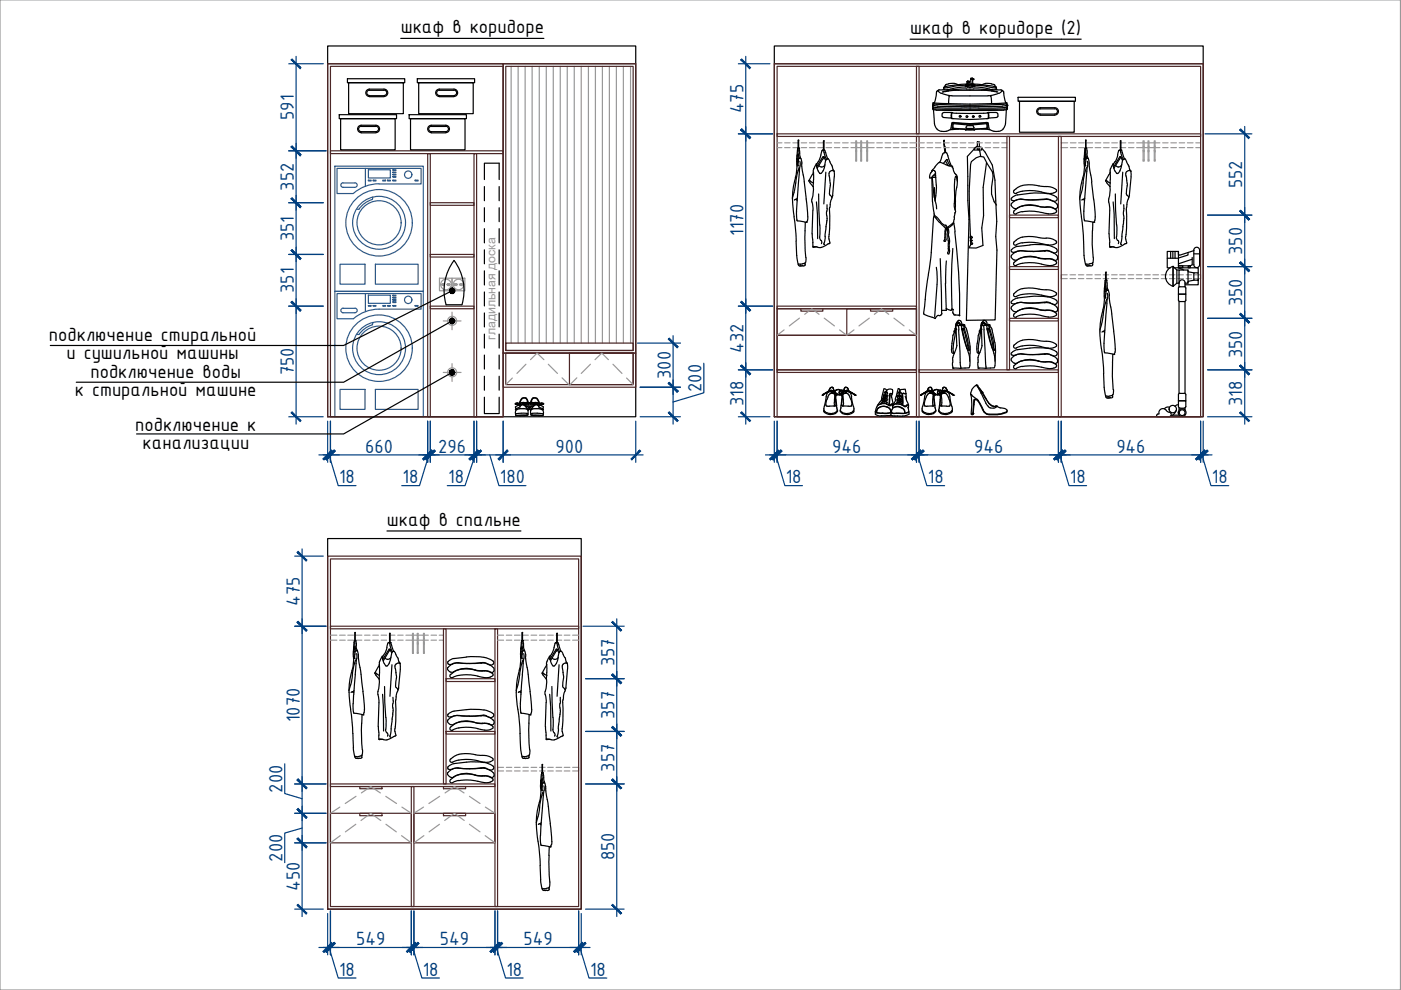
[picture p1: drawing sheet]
<svg xmlns="http://www.w3.org/2000/svg" width="297mm" height="210mm" viewBox="0 0 297 210" stroke-linecap="round" stroke-linejoin="round" font-family="sans-serif">
<defs><g id="words">
<g font-size="4.4">
<text x="85" y="7">шкаф в коридоре</text>
<text x="193" y="7.2">шкаф в коридоре (2)</text>
<text x="10.4" y="72.4">подключение стиральной</text>
<text x="14.1" y="76.1">и сушильной машины</text>
<text x="15.9" y="84">к стиральной машине</text>
<text x="19.2" y="80.2">подключение воды</text>
<text x="28.7" y="91.4">подключение к</text>
<text x="30.2" y="95.2">канализации</text>
<text x="82" y="111.4">шкаф в спальне</text>
</g>
<g font-size="4.4" fill="#003f7f">
<text x="62.3" y="25.4" transform="rotate(-90 62.3 25.4)">591</text>
<text x="157.6" y="24" transform="rotate(-90 157.6 24)">475</text>
<text x="62.3" y="40.4" transform="rotate(-90 62.3 40.4)">352</text>
<text x="263.4" y="39.9" transform="rotate(-90 263.4 39.9)">552</text>
<text x="62.3" y="51.2" transform="rotate(-90 62.3 51.2)">351</text>
<text x="157.6" y="50" transform="rotate(-90 157.6 50)">1170</text>
<text x="263.4" y="54" transform="rotate(-90 263.4 54)">350</text>
<text x="62.3" y="62.1" transform="rotate(-90 62.3 62.1)">351</text>
<text x="263.4" y="65" transform="rotate(-90 263.4 65)">350</text>
<text x="157.6" y="74.8" transform="rotate(-90 157.6 74.8)">432</text>
<text x="263.4" y="75.9" transform="rotate(-90 263.4 75.9)">350</text>
<text x="62.3" y="79.6" transform="rotate(-90 62.3 79.6)">750</text>
<text x="142.2" y="80.4" transform="rotate(-90 142.2 80.4)">300</text>
<text x="148.8" y="83.1" transform="rotate(-90 148.8 83.1)">200</text>
<text x="157.6" y="86.1" transform="rotate(-90 157.6 86.1)">318</text>
<text x="263.4" y="86.1" transform="rotate(-90 263.4 86.1)">318</text>
<text x="77.4" y="96">660</text>
<text x="92.9" y="96">296</text>
<text x="117.8" y="96">900</text>
<text x="176.4" y="96">946</text>
<text x="206.5" y="96">946</text>
<text x="236.7" y="96">946</text>
<text x="71.9" y="102.5">18</text>
<text x="85.3" y="102.5">18</text>
<text x="95" y="102.5">18</text>
<text x="106" y="102.5">180</text>
<text x="166.6" y="102.5">18</text>
<text x="196.7" y="102.5">18</text>
<text x="226.8" y="102.5">18</text>
<text x="257" y="102.5">18</text>
<text x="63.6" y="128.5" transform="rotate(-90 63.6 128.5)">475</text>
<text x="130.3" y="141.3" transform="rotate(-90 130.3 141.3)">357</text>
<text x="63.6" y="153.1" transform="rotate(-90 63.6 153.1)">1070</text>
<text x="130.3" y="152.5" transform="rotate(-90 130.3 152.5)">357</text>
<text x="130.3" y="163.6" transform="rotate(-90 130.3 163.6)">357</text>
<text x="59.9" y="168" transform="rotate(-90 59.9 168)">200</text>
<text x="59.9" y="182.7" transform="rotate(-90 59.9 182.7)">200</text>
<text x="130.3" y="182.4" transform="rotate(-90 130.3 182.4)">850</text>
<text x="63.6" y="188.8" transform="rotate(-90 63.6 188.8)">450</text>
<text x="75.5" y="200.4">549</text>
<text x="93.3" y="200.4">549</text>
<text x="111" y="200.4">549</text>
<text x="71.9" y="206.9">18</text>
<text x="89.6" y="206.9">18</text>
<text x="107.4" y="206.9">18</text>
<text x="125.1" y="206.9">18</text>
</g>
<text font-size="2.6" fill="#989898" x="105" y="72.1" transform="rotate(-90 105 72.1)">гладильная доска</text>
</g></defs>
<!-- layer: 0 -->
<g fill="none" stroke="#989898" stroke-width=".25">
<path d="M108.4 14.1v58.6M109.9 14.1v58.6M111.3 14.1v58.6M112.8 14.1v58.6M114.3 14.1v58.6M115.8 14.1v58.6M117.3 14.1v58.6M118.8 14.1v58.6M120.3 14.1v58.6M121.8 14.1v58.6M123.2 14.1v58.6M124.8 14.1v58.6"/>
<path d="M126.2 14.1v58.6M127.7 14.1v58.6M129.2 14.1v58.6M130.7 14.1v58.6M132.2 14.1v58.6M133.7 14.1v58.6M164.8 31.3h1M164.8 30.3h1M166.4 31.3h1.1M166.4 30.3h1.1M168.1 31.3h1.2M168.1 30.3h1.2"/>
<path d="M169.9 31.3h1.1M169.9 30.3h1.1M171.6 31.3h1.2M171.6 30.3h1.2M173.4 31.3h1.1M173.4 30.3h1.1M175.1 31.3h1.2M175.1 30.3h1.2M176.9 31.3h1.2M176.9 30.3h1.2M178.6 31.3h1.2M178.6 30.3h1.2"/>
<path d="M180.4 31.3h1M180.4 30.3h1M181.4 31.9v2.2h.2v-2.2M181.4 32.1h.2M181.4 33.9h.2M181.4 31h.2M181.4 31.9h.2M181.6 31v-1.1h-.2v2M181.6 31v.9M181.6 31.3h.9M181.6 30.3h.9M182.5 31.9v2.2h.2v-2.2"/>
<path d="M182.5 32.1h.2M182.5 33.9h.2M182.5 31h.2M182.5 31.9h.2M182.7 31v-1.1h-.2v2M182.7 31v.9M182.7 31.3h1.1M182.7 30.3h1.1M183.8 31.9v2.2h.1v-2.2M183.8 32.1h.1M183.8 33.9h.1M183.8 31h.1"/>
<path d="M183.8 31.9h.1M183.9 31v-1.1h-.1v2M183.9 31v.9M183.9 31.3h1.4M183.9 30.3h1.4M185.9 31.3h1.2M185.9 30.3h1.2M187.7 31.3h1.1M187.7 30.3h1.1M189.4 31.3h1.2M189.4 30.3h1.2M191.2 31.3h1.2"/>
<path d="M191.2 30.3h1.2M192.9 31.3h1.4M192.9 30.3h1.4M194.9 31.3h1.1M194.9 30.3h1.1M196.6 31.3h1.1M196.6 30.3h1.1M198.3 31.3h1.2M198.3 30.3h1.2M200.1 31.3h1.2M200.1 30.3h1.2M201.8 31.3h1.2"/>
<path d="M201.8 30.3h1.2M203.6 31.3h1.2M203.6 30.3h1.2M205.4 31.3h1.1M205.4 30.3h1.1M207.1 31.3h1.2M207.1 30.3h1.2M208.9 31.3h1.1M208.9 30.3h1.1M210.6 31.3h1.2M210.6 30.3h1.2M212.4 31.3h1.1"/>
<path d="M212.4 30.3h1.1M225 31.3h1.4M225 30.3h1.4M226.9 31.3h1.2M226.9 30.3h1.2M228.7 31.3h1.2M228.7 30.3h1.2M230.5 31.3h1.1M230.5 30.3h1.1M232.2 31.3h1.2M232.2 30.3h1.2M234 31.3h1.2"/>
<path d="M234 30.3h1.2M235.7 31.3h1.2M235.7 30.3h1.2M237.5 31.3h1.2M237.5 30.3h1.2M239.3 31.3h1.1M239.3 30.3h1.1M241 31.3h1.4M241 30.3h1.4M242.4 31.9v2.2h.2v-2.2M242.4 32.1h.2M242.4 33.9h.2"/>
<path d="M242.4 31h.2M242.4 31.9h.2M242.6 31v-1.1h-.2v2M242.6 31v.9M242.6 31.3h.8M242.6 30.3h.8M243.4 31.9v2.2h.2v-2.2M243.4 32.1h.2M243.4 33.9h.2M243.4 31h.2M243.4 31.9h.2M243.6 31v-1.1h-.2v2"/>
<path d="M243.6 31v.9M243.6 31.3h1.1M243.6 30.3h1.1M244.7 31.9v2.2h.2v-2.2M244.7 32.1h.2M244.7 33.9h.2M244.7 31h.2M244.7 31.9h.2M244.9 31v-1.1h-.2v2M244.9 31v.9M244.9 31.3h1M244.9 30.3h1"/>
<path d="M246.5 31.3h1.1M246.5 30.3h1.1M248.2 31.3h1.2M248.2 30.3h1.2M250 31.3h1.2M250 30.3h1.2M251.8 31.3h1.1M251.8 30.3h1.1M253.5 31.3h1.1M253.5 30.3h1.1M226.3 58.3h-1.3v.8h1.3M226.9 59.1h1.1"/>
<path d="M226.9 58.3h1.1M228.6 59.1h1.2M228.6 58.3h1.2M230.4 59.1h1.2M230.4 58.3h1.2M232.2 59.1h1.1M232.2 58.3h1.1M233.9 59.1h1.2M233.9 58.3h1.2M235.7 59.1h1.2M235.7 58.3h1.2M237.4 59.1h1.2"/>
<path d="M237.4 58.3h1.2M239.2 59.1h1.2M239.2 58.3h1.2M240.9 59.1h1.2M240.9 58.3h1.2M242.7 59.1h1.2M242.7 58.3h1.2M244.4 59.1h1.2M244.4 58.3h1.2M246.2 59.1h1.2M246.2 58.3h1.2M247.9 59.1h1.2"/>
<path d="M247.9 58.3h1.2M249.7 59.1h1.2M249.7 58.3h1.2M251.5 59.1h1.1M251.5 58.3h1.1M253.2 58.3h1.4v.8h-1.4M111.5 77.2l-1.9 2M112.5 76.3l1.4-1.4 1.4 1.4M116.2 77.2l2 2M125.2 77.2l-2 2M126.2 76.3l1.4-1.4 1.4 1.4M130 77.2l1.9 2"/>
<path d="M166.2 69.9l-1.4 1.2M169.5 67.5l-2.2 1.6M170.6 66.6l1.5-1.1 1.6 1.1M174.8 67.5l2.1 1.6M178 69.9l1.5 1.2 1.6-1.2M184.3 67.5l-2.2 1.6M185.4 66.6l1.5-1.1 1.5 1.1M189.5 67.5l2.2 1.6M192.8 69.9l1.5 1.2M108.6 80.2l-1.4 1.3M119.2 80.1l1.4 1.4M122.3 80.1l-1.4 1.4"/>
<path d="M132.8 80.2l1.4 1.3M70.1 135.7h1.3M70.1 134.7h1.3M72 135.7h1.2M72 134.7h1.2M73.7 135.7h1.2M73.7 134.7h1.2M75.5 135.7h1.2M75.5 134.7h1.2M77.3 135.7h1.1M77.3 134.7h1.1M79 135.7h1.2"/>
<path d="M79 134.7h1.2M80.8 135.7h1.2M80.8 134.7h1.2M82.5 135.7h1.2M82.5 134.7h1.2M84.3 135.7h1.2M84.3 134.7h1.2M86.1 135.7h1.4M86.1 134.7h1.4M87.5 136.3v2.2h.1v-2.2M87.5 136.5h.1M87.5 138.3h.1"/>
<path d="M87.5 135.4h.1M87.5 136.3h.1M87.6 135.4v-1.1h-.1v2M87.6 135.4v.9M87.6 135.7h.9M87.6 134.7h.9M88.5 136.3v2.2h.1v-2.2M88.5 136.5h.1M88.5 138.3h.1M88.5 135.4h.1M88.5 136.3h.1M88.6 135.4v-1.1h-.1v2"/>
<path d="M88.6 135.4v.9M88.6 135.7h1.2M88.6 134.7h1.2M89.8 136.3v2.2h.2v-2.2M89.8 136.5h.2M89.8 138.3h.2M89.8 135.4h.2M89.8 136.3h.2M90 135.4v-1.1h-.2v2M90 135.4v.9M90 135.7h.8M90 134.7h.8"/>
<path d="M91.4 135.7h1.1M91.4 134.7h1.1M93.1 135.7h.9M93.1 134.7h.9M105.5 135.7h1.3M105.5 134.7h1.3M107.4 135.7h1.1M107.4 134.7h1.1M109.1 135.7h1.2M109.1 134.7h1.2M110.9 135.7h1.1M110.9 134.7h1.1"/>
<path d="M112.6 135.7h1.2M112.6 134.7h1.2M114.4 135.7h1.2M114.4 134.7h1.2M116.1 135.7h1.2M116.1 134.7h1.2M117.9 135.7h1.2M117.9 134.7h1.2M119.6 135.7h1.2M119.6 134.7h1.2M121.4 135.7h1.3M121.4 134.7h1.3"/>
<path d="M72.1 171.1l-2 1.3M72.1 177.2l-2 1.5M75.4 174.8l-2.2 1.6M75.5 168.8l-2.3 1.6M76.5 174l2.1-1.6 2.1 1.6M76.6 168.1l2-1.3 2 1.3M81.8 168.8l2.3 1.6M81.8 174.8l2.2 1.6M85.1 177.2l2.1 1.5M85.2 171.1l2 1.3M89.8 171.1l-2 1.3M89.9 177.2l-2.1 1.5"/>
<path d="M93.2 174.8l-2.2 1.6M93.2 168.8l-2.3 1.6M94.3 174l2.1-1.6 2 1.6M94.4 168.1l2-1.3 2 1.3M99.5 168.8l2.3 1.6M99.5 174.8l2.3 1.6M102.9 177.2l2 1.5M102.9 171.1l2 1.3M106.8 162.7h-1.3v.8h1.3M107.4 163.5h1.1M107.4 162.7h1.1M109.1 163.5h1.2"/>
<path d="M109.1 162.7h1.2M110.9 163.5h1.1M110.9 162.7h1.1M112.6 163.5h1.2M112.6 162.7h1.2M114.4 163.5h1.2M114.4 162.7h1.2M116.1 163.5h1.2M116.1 162.7h1.2M117.9 163.5h1.2M117.9 162.7h1.2M119.6 163.5h1.2"/>
<path d="M119.6 162.7h1.2M121.4 162.7h1.3v.8h-1.3"/>
</g>
<g fill="none" stroke="#3a577e" stroke-width=".25">
<path d="M71 35.2h18.7v26.6h-18.7zM72.7 39.7h2.5M72.7 38.8h2.5M72.7 38.7a.49 .49 0 0 0-.4 .5 .49 .49 0 0 0 .4 .5M75.2 38.7a.49 .49 0 0 1 .5 .5 .49 .49 0 0 1-.5 .5M77.5 35.7v3.8M78.1 36h4.7v1.7h-4.7zM78.1 38.2h.6v.2h-.6zM79.1 38.2h.6v.2h-.6zM80.3 39h9v-3.3h-17.8v5.3h3.4M80.4 39a8.3 8.3 0 0 0-5.5 2M81.2 38.2h.5v.2h-.5z"/>
<path d="M82.2 38.2h.6v.2h-.6zM83.3 36h.6v.2h-.6zM83.3 36.5h.6v.1h-.6zM83.3 37h.6v.1h-.6zM83.3 37.4h.6v.2h-.6zM83.3 38.2h.6v.2h-.6zM88 38.2h.6v.2h-.6zM72.1 56h5.3v4.3h-5.3zM78.9 42.3l-1.6 .8-1.2 1.2h-.5M79 41.8l-.1 .5M79.6 56h9v4.3h-9zM71 61.8h18.7v26.6h-18.7z"/>
<path d="M71.5 62.2h17.8v3.3h-8.9a8.3 8.3 0 0 0-5.5 2.1h-3.4zM72.7 66.3h2.5M72.7 65.4h2.5M72.7 65.3a.49 .49 0 0 0-.4 .5 .49 .49 0 0 0 .4 .5M75.2 65.3a.49 .49 0 0 1 .5 .5 .49 .49 0 0 1-.5 .5M77.5 62.2v3.9M78.1 62.6h4.7v1.7h-4.7zM78.1 64.8h.6v.1h-.6zM78.9 68.9l-1.6 .8-1.2 1.2h-.5M79 68.4l-.1 .5M79.1 64.8h.6v.1h-.6zM81.2 64.8h.5v.1h-.5z"/>
<path d="M82.2 64.8h.6v.1h-.6zM83.3 62.6h.6v.2h-.6zM83.3 63h.6v.2h-.6zM83.3 63.5h.6v.2h-.6zM83.3 64h.6v.1h-.6zM83.3 64.8h.6v.1h-.6zM88 64.8h.6v.1h-.6zM72.1 82.6h5.3v4.2h-5.3zM79.6 82.6h9v4.2h-9z"/>
<circle cx="86.6" cy="37" r=".78"/>
<circle cx="80.4" cy="47.2" r="7"/>
<circle cx="80.4" cy="47.2" r="4.7"/>
<circle cx="80.4" cy="47.2" r="5.6"/>
<circle cx="80.4" cy="73.8" r="7"/>
<circle cx="80.4" cy="73.8" r="4.7"/>
<circle cx="80.4" cy="73.8" r="5.6"/>
<circle cx="86.6" cy="63.6" r=".78"/>
</g>
<g fill="none" stroke="#4c2626" stroke-width=".25">
<path d="M69.5 13.5h37.2v74.9h-37.2zM69.5 13.5h65.3M70.1 14.1h36.6v74.3h-36.6zM106.7 13.5h28.1v61.4h-28.1zM107.2 14.1h27v60.2h-27zM164.2 13.5h90.9v74.9h-90.9zM164.2 13.5h90.9M164.8 14.1h89.8v74.3h-89.8zM194.3 14.1h.6v14.3h-.6zM70.1 32h36.6v.6h-36.6zM90.7 32.6h.5v55.8h-.5zM100.5 32.6h.5v55.8h-.5z"/>
<path d="M164.8 28.4h89.8v.5h-89.8zM194.3 28.9h.6v59.5h-.6zM213.5 28.9h.5v49.5h-.5zM224.4 28.9h.6v59.5h-.6zM91.2 53.9h9.3v.6h-9.3zM91.2 43h9.3v.5h-9.3zM214 56.5h10.4v.6h-10.4zM214 45.6h10.4v.6h-10.4zM91.2 64.9h9.3v.6h-9.3zM106.7 74.9h28.1v7.2h-28.1zM107.2 72.7h27v1.6h-27zM107.2 74.9h27v6.6h-27z"/>
<path d="M120.7 74.9h13.5v6.6h-13.5zM164.8 64.9h29.5v.6h-29.5zM164.8 65.5h29.5v5.6h-29.5zM164.8 71.1h29.5v7.3h-29.5zM164.8 78.4h29.5v.6h-29.5zM169.8 65.5v.5h4.7v-.5M179.5 65.5h14.8v5.6h-14.8zM184.6 65.5v.5h4.7v-.5M194.9 78.4h29.5v.6h-29.5zM214 67.5h10.4v.5h-10.4zM69.5 117.9h53.7v74.9h-53.7zM70.1 118.5h52.6v73.7h-52.6z"/>
<path d="M70.1 132.8h52.6v.5h-52.6zM94 133.3h.6v32.9h-.6zM104.9 133.3h.6v58.9h-.6zM94.6 155.1h10.3v.5h-10.3zM94.6 143.9h10.3v.6h-10.3zM70.1 166.2h34.8v.6h-34.8zM70.1 172.4h17.1v6.3h-17.1zM76.3 172.4h4.7v.5h-4.7zM76.3 166.8h4.7v.4h-4.7zM87.2 166.8h.6v25.4h-.6zM87.8 172.4h17.1v6.3h-17.1zM94 172.4h4.7v.5h-4.7z"/>
<path d="M94 166.8h4.7v.4h-4.7z"/>
</g>
<g fill="none" stroke="#989898" stroke-width=".25">
<path d="M93.2 59h2.6v2.7h-2.6zM95.8 59h2.8v2.7h-2.8zM94 68h3.7M94 79h3.7M95.8 66.2v3.7M95.8 77.1v3.8"/>
<circle cx="94" cy="60.3" r=".19"/>
<circle cx="94.6" cy="60.3" r="1.12"/>
<circle cx="95.1" cy="60.3" r=".19"/>
<circle cx="95.9" cy="78.9" r=".95"/>
<circle cx="95.9" cy="68" r=".95"/>
<circle cx="96.7" cy="60.3" r=".19"/>
<circle cx="97.2" cy="60.3" r="1.12"/>
<circle cx="97.8" cy="60.3" r=".19"/>
</g>
<g fill="#989898" stroke="#989898" stroke-width=".21">
<path d="M93.9 60.1h.1z"/>
<path d="M93.9 60.5h.1z"/>
<path d="M97.7 60.1h.1z"/>
<path d="M96.6 60.1h.1z"/>
<path d="M97.7 60.5h.1z"/>
<path d="M96.6 60.5h.1z"/>
<path d="M95 60.1h.2zM95 60.1h.2z"/>
<path d="M93.9 60.1h.2zM93.9 60.1h.2z"/>
<path d="M95 60.1l.2 .1zM95 60.2h.2z"/>
<path d="M93.9 60.1l.2 .1zM93.9 60.1l.2 .1z"/>
<path d="M95 60.2h.2zM94.9 60.2h.3z"/>
<path d="M93.8 60.2h.3zM93.8 60.2h.3z"/>
<path d="M94.9 60.2h.3zM94.9 60.2h.3z"/>
<path d="M93.8 60.2h.3zM93.8 60.2h.3z"/>
<path d="M94.9 60.2l.4 .1zM94.9 60.2l.4 .1z"/>
<path d="M93.8 60.2l.3 .1zM93.8 60.2l.3 .1z"/>
<path d="M94.9 60.3h.4zM94.9 60.3h.4z"/>
<path d="M93.8 60.3h.3zM93.8 60.3h.3z"/>
<path d="M94.9 60.3h.4zM94.9 60.3h.4z"/>
<path d="M93.7 60.3h.4zM93.7 60.3h.4z"/>
<path d="M94.9 60.3h.4zM94.9 60.3h.4z"/>
<path d="M93.7 60.3h.4zM93.7 60.3h.4z"/>
<path d="M94.9 60.3l.4 .1zM94.9 60.3l.4 .1z"/>
<path d="M93.7 60.3l.4 .1zM93.7 60.3l.4 .1z"/>
<path d="M94.9 60.4h.4zM94.9 60.4h.3z"/>
<path d="M93.8 60.4h.3zM93.8 60.4h.3z"/>
<path d="M94.9 60.4l.3 .1zM94.9 60.4l.3 .1z"/>
<path d="M93.8 60.4h.3zM93.8 60.4l.3 .1z"/>
<path d="M94.9 60.5h.3zM94.9 60.5h.3z"/>
<path d="M93.8 60.5h.3zM93.8 60.5h.3z"/>
<path d="M95 60.5h.2zM95 60.5h.2z"/>
<path d="M93.8 60.5h.3zM93.8 60.5h.3z"/>
<path d="M95 60.5h.2zM95 60.5h.1z"/>
<path d="M93.9 60.5h.2zM93.9 60.5h.1z"/>
<path d="M97.7 60.1h.2zM97.7 60.1h.2z"/>
<path d="M96.6 60.1h.1zM96.5 60.1h.2z"/>
<path d="M97.7 60.1l.2 .1zM97.7 60.1l.2 .1z"/>
<path d="M96.5 60.1l.3 .1zM96.5 60.1l.3 .1z"/>
<path d="M97.6 60.2h.3zM97.6 60.2h.3z"/>
<path d="M96.5 60.2h.3zM96.5 60.2h.3z"/>
<path d="M97.6 60.2h.4zM97.6 60.2h.4z"/>
<path d="M96.5 60.2h.3zM96.5 60.2h.3z"/>
<path d="M97.6 60.2l.4 .1zM97.6 60.2l.4 .1z"/>
<path d="M96.4 60.2l.4 .1zM96.4 60.2l.4 .1z"/>
<path d="M97.6 60.3h.4zM97.6 60.3h.4z"/>
<path d="M96.4 60.3h.5zM96.4 60.3h.5z"/>
<path d="M97.5 60.3h.5zM97.5 60.3h.5z"/>
<path d="M96.4 60.3h.5zM96.4 60.3h.5z"/>
<path d="M97.5 60.3h.5zM97.5 60.3h.5z"/>
<path d="M96.4 60.3h.5zM96.4 60.3h.5z"/>
<path d="M97.5 60.3l.5 .1zM97.5 60.3l.5 .1z"/>
<path d="M96.4 60.3h.5zM96.4 60.3l.4 .1z"/>
<path d="M97.6 60.4h.4zM97.6 60.4h.4z"/>
<path d="M96.4 60.4h.4zM96.4 60.4h.4z"/>
<path d="M97.6 60.4h.4zM97.6 60.4l.3 .1z"/>
<path d="M96.4 60.4h.4zM96.4 60.4l.4 .1z"/>
<path d="M97.6 60.5h.3zM97.6 60.5h.3z"/>
<path d="M96.5 60.5h.3zM96.5 60.5h.3z"/>
<path d="M97.6 60.5h.3zM97.6 60.5h.3z"/>
<path d="M96.5 60.5h.2zM96.5 60.5h.3z"/>
<path d="M97.7 60.5h.2zM97.7 60.5h.1z"/>
<path d="M96.5 60.5h.2zM96.5 60.5h.2z"/>
</g>
<path d="M69.5 9.8h65.3v78.6h-65.3zM164.2 9.8h90.9v78.6h-90.9zM69.5 114.2h53.7v78.6h-53.7z" fill="none" stroke="#000" stroke-width=".25"/>
<g fill="none" stroke="#000" stroke-width=".25">
<path d="M73.7 16.7h12.1v.8h-12.1zM73.9 17.5h11.6v6.6h-11.6zM78.3 19.1h3.1M78.3 19.1a.57 .57 0 0 0-.5 .6 .57 .57 0 0 0 .5 .5M81.4 19.1a.57 .57 0 0 1 .6 .6 .57 .57 0 0 1-.6 .5M88.5 16.7h12.1v.8h-12.1zM88.8 17.5h11.5v6.6h-11.5zM93.1 19.1h3.1M93.2 19.1a.57 .57 0 0 0-.6 .6 .57 .57 0 0 0 .6 .5M96.2 18.9h-3a.78 .78 0 0 0-.8 .8 .78 .78 0 0 0 .8 .8M96.2 18.9a.78 .78 0 0 1 .8 .8 .78 .78 0 0 1-.8 .8M96.2 19.1a.57 .57 0 0 1 .6 .6 .57 .57 0 0 1-.6 .5"/>
<path d="M198.6 19.5l-.5 2.3M198.8 19.2h.1M198.8 19.2l-.2 .3M198.8 19.2l.1 .1M198.9 19.3l.7 .5M199 19.1l-.1 .1M199.1 19h.8M199.2 19.1h-.2M199.6 19.8l1.8 .5M199.9 19.5l.5-.1a42 42 0 0 1 9.4-.2l1.6 .3M200.2 19l-.3 .1M200.2 18.5l-.1 .5h.5l2.6-.5"/>
<path d="M200.2 18.4l-.1 .1M200.3 18.4h.1M200.3 18.3v.1M200.3 18.4l-.1 .1M200.5 18l-.1 .3M200.7 17.9l-.2 .1M201 19.2l-1.2 .3M201.1 17.8l-.4 .1M201.5 18.2l-1 .2M202.1 18.3l-2 .4M202.4 17.7l-1.3 .1M202.4 17.7l.7 .3"/>
<path d="M203.5 17.9l-2 .3M203.5 17.9l1.5-.1-.1 .2M204.8 18.1l-2.6 .2M204.8 18.1v.2h.2M204.8 17.9v.2M204.8 18.3h.4M204.8 17.9h.1M204.8 18.1h.1M204.8 18v.1M204.8 17.9h.3a.18 .18 0 0 1 .2-.1 .18 .18 0 0 1 .1 .2 .18 .18 0 0 1-.2 .1l-.1-.1M204.9 18.1h.1M204.9 18l-.1 .1"/>
<path d="M205 18l-.1 .1M205 18h.2M205 18h.1M205 18.2l.1 .1M205.1 17.5l-.1 .3M205.1 17.4h.1M205.1 17.3h.1M205.1 18.3h.1M205.1 17.8l-.1 .1M205.1 17.3v.1M205.1 17.9h.1M205.2 17.2l-.1 .1"/>
<path d="M205.2 18h.1M205.2 17.3h.2M205.3 17.9h.1M205.3 18h.1M205.3 18.2l-.2 .1M205.3 17.2h.2M205.3 18.1h.1M205.3 18.1l.4 .2M205.3 18.2h-.1M205.4 18h.1M205.4 17.3h.1M205.4 17.8l-.2 .1"/>
<path d="M205.4 18h.4M205.5 17.8a.29 .29 0 0 1-.2 .4 .29 .29 0 0 1-.4-.2M205.5 17.2v.1M205.5 17.3h-.4M205.5 17.4h.1M205.5 17.4v.1M205.5 17.5l-.1 .3M205.5 17.8l.2 .1M205.5 18.6h.2M205.5 17.5h.1M205.5 18.5l-2.2 .1M205.8 16.9h.1"/>
<path d="M205.8 16.8h.1M205.8 16.9l.1 .9M205.8 16.6h.4v.2h-.4zM205.9 17.8l-.2 .1M205.9 16.7v.1M205.9 17.8a.26 .26 0 0 0 .2 .4 .26 .26 0 0 0 .3-.2M205.9 18h.1M206 18h.1M206 18.1h.1M206 18.1v.1M206 18.2l.3 .1M206 18.2l-.3 .1"/>
<path d="M206.1 18.3h.4h-.1M206.1 17.9h-.1M206.1 16.7h-.2M206.2 16.6v.1M206.2 17.9h-.1M206.2 18.5h-.4M206.2 16.9h.1M206.2 16.8h.1M206.2 17.9a.19 .19 0 0 0-.2-.2 .19 .19 0 0 0-.1 .3 .19 .19 0 0 0 .3 0h-.2h.4M206.2 16.9v.9M206.2 16.7h.1M206.3 17.9h-.1"/>
<path d="M206.3 17.8h-.4M206.3 16.8h.1M206.3 17.8v.1M206.3 17.8l1.6 .1M206.3 17.9h.2l-.1 .2M206.4 18.2l-.1 .1M206.4 18.1h.1M206.4 18v.1M206.4 18.9h-2.8l-2.5 .3M206.4 18h.1M206.4 18.9l3.9 .3M206.5 18.1h.1"/>
<path d="M206.5 18.3v-.2h.4l2.3 .2M206.5 18v.1M206.5 17.9h.1M206.5 18.2h.1M206.5 17.9h-.5M206.6 17.9v.2M206.7 18.4l4.4 .6M206.7 18.4l-.5 .1M207.9 17.9l.3 .1M208.2 18l1.6 .2M209.2 18.3l1.2 .3M209.8 18.2l1.1 .2"/>
<path d="M210.2 17.8l.4 .1M210.2 17.8l-1.3-.1-.6 .3M210.3 19.2l1 .2M210.5 18.6l.6 .1M210.7 17.9l.2 .1M210.8 18.4h.2M210.9 18l.1 .4M211 18.4l.1 .1M211 18.4h.1M211.1 18.6l.1 .1M211.1 18.4l.1 .1M211.2 19l.2 .1"/>
<path d="M211.2 18.5v.1M211.3 18.6l-.2 .4M211.3 19.4l.2 .1M211.4 19h.8M211.8 19.8l-1.8 .5M212.2 19.1h.2M212.4 19.1l.1 .1M212.4 19.3l-.6 .5M212.5 19.2h.1M212.5 19.2l-.1 .1M212.6 19.2l.2 .3M212.8 19.5l.4 2.3"/>
<path d="M71.9 24.3h12.2v.9h-12.2zM72.2 25.2h11.6v6.6h-11.6zM76 26.8l.6-.2h3.1a.78 .78 0 0 1 .8 .7 .78 .78 0 0 1-.8 .8h-3.1a.78 .78 0 0 1-.7-.5 .78 .78 0 0 1 .1-.8zM76.6 26.8h3.1M76.6 26.8a.57 .57 0 0 0-.6 .5 .57 .57 0 0 0 .6 .6h3.1a.57 .57 0 0 0 .6-.6 .57 .57 0 0 0-.6-.5M78.3 20.5h3.1M78.3 20.3h3.1M78.3 20.5a.78 .78 0 0 1-.7-.8 .78 .78 0 0 1 .7-.8h3.1a.78 .78 0 0 1 .8 .8 .78 .78 0 0 1-.8 .8M86.7 24.3h12.2v.9h-12.2zM87 25.2h11.6v6.6h-11.6zM91.4 26.6h3.1a.78 .78 0 0 1 .8 .7 .78 .78 0 0 1-.8 .8l-3.1 .1M91.4 26.8h3.1"/>
<path d="M91.5 26.6a.78 .78 0 0 0-.8 .7 .78 .78 0 0 0 .8 .8M91.5 26.8a.57 .57 0 0 0-.6 .5 .57 .57 0 0 0 .6 .6M93.1 20.5h3.1M93.1 20.3h3.1M94.5 26.8a.57 .57 0 0 1 .6 .5 .57 .57 0 0 1-.6 .6h-3.1M102.7 38.1v-3.5h3.1v3.5M102.7 39.6v3M105.8 39.6v3M168.7 37.7l-.6 2.6-.1 2M168.7 38.8l-.7 3.3M169 33.8h.1M169 33l-.1 1.2a9.1 9.1 0 0 1-.3 3.5"/>
<path d="M169 33.7l.1 1.5M169 32.8v.9M169.1 32.7l.1 .2M169.1 35.2h.1M169.1 31.4l-.1 1.6M169.2 31.4h.1M169.2 32.9l.1 .8M169.2 29.7v1.7M169.2 31.4v.1M169.2 32l.1 .7M169.2 36.2l-.5 2.6M169.2 31.5v.5"/>
<path d="M169.2 34.3v.9M169.3 29.7h.1l-.1 1.7M169.3 32.7l.1 .8M169.3 31.4h.1M169.3 33.8v.5M169.3 33.7l-.1 .1M169.4 31.4l.1 .1M169.4 31.5l.1 .5M169.4 35.5l-.2 .7M169.5 36.3l-.6 8.5 .1 1.8M169.5 32v.5M169.5 32.5l.2 .9"/>
<path d="M169.6 34.2l.1 .6-.2 1.5M169.7 33.4v.1M169.7 33.5l.1 .1M169.7 33.5l-.4 .2M169.8 33.6l.2 .8M170 34.7l.9 7.5M170 34.4v.3M171.7 38.7l.7 .9 .1-.8M171.9 38.5l-.4-.2 .2 .4M171.9 38.5l.6 .3M172.2 37l-.7 1.3M172.3 37l.2-.5v2.3"/>
<path d="M172.4 36.1v.4M172.4 39.5l.1 1.1-.4 2.2M173.1 34.8l-.6 1.3M173.1 35l.3 1.1 .4 .6M173.2 34.9l-.1 .1M173.2 34.8h-.2M173.5 34.3l-.4 .6M173.6 35.1l.5 .3M174 32.9l-.5 1.4M174.2 32l-.2 .9M174.4 31.9l.2 .1 .6 1.8M174.4 31.8l-.2 .2"/>
<path d="M174.4 33.8l-1.1 1.9M174.5 33.2l-1.4 2.2M174.5 36.2l-.1 .2a.46 .46 0 0 1-.6 .3M174.5 33.3h.2M174.6 29.9v1.9h-.2M174.6 29.9h.1M174.7 33.2l.1 .2M174.7 29.9l.1 1.9h-.2M174.7 33.3h-.1M174.7 35.2l-.5 .2M174.7 33.4l-.2 .3M174.8 33.4l.2 .6 .5-.3"/>
<path d="M174.8 31.8l.1 .1M174.8 35.1l-.1 .1M174.9 31.9l.1 .4M174.9 34.9l-.4 1.3M175.1 32.3l.4 1.4M175.1 34l-.2 .9M175.1 36.5l-.4 6.7M175.5 33.7h.1M175.6 33.7l.7 1.3M175.9 38.2l.2 1-.2 1.8 .1 .4M176 36.4a2.42 2.42 0 0 0-.1 1.8M176.3 35l.5 1.2h-.4"/>
<path d="M176.4 36.2l-.5 .2M176.7 36.2l.1 .1M176.8 36.2l.1 1.3M176.9 37.5l-.4 4M197.1 37.5v.2h.3M197.3 36.7l.2-.3a.45 .45 0 0 1 .6-.2 .45 .45 0 0 1 .3 .6l-.9 .9M197.4 36.6l-.3 .9M197.5 37.7h.1M197.7 37.6l.3 4.2M197.7 22.5h.1M197.7 22.5l.1 .1M197.8 23v.2"/>
<path d="M197.8 22.4l-.1 .1M197.8 22.6l.1 .4M197.8 22.3h.1M197.8 23h.1M197.8 22.7l.9 .1M197.8 22.4h.1M197.8 23.2l.1 .1M197.8 23h-.1M197.8 22.1v.2M197.8 22.3l-.1 .1M197.8 22h.1M197.8 37.3h.6"/>
<path d="M197.9 22l-.1-.2h.3a113.2 113.2 0 0 0 15.1 0h.3l-.1 .2M197.9 22h.1M197.9 22h.1a100.6 100.6 0 0 0 15.1 .1l.3-.1M197.9 23l2 .2h11.5l2.1-.2M197.9 22.1h-.1M197.9 23.3l.2 2.9M197.9 23.2l.7 .1M198 22.4l.8 .1M198.1 26.1a1.84 1.84 0 0 0 1.5 1.8M198.3 35.4l-.8 1M198.3 36.8l.2 2.5M198.4 37.6h-.8l.1 5.2"/>
<path d="M198.5 39.2l-.2 3.4-.2-2.8M198.5 23.4h14.3M198.6 22.8l5.2 .1M198.8 22.5h13.7M199.1 34.4l-.8 1M199.2 34.4l-.1 .1M199.6 33.4l-.4 1 1.4 .5M199.8 24.1v.5l.2 .3M199.9 32.6l-.2 .8M200 24.9l1.8 .1M200 34.7l.4-.6 .7 1.1M200.2 29.8l-.1 .3 .1 1"/>
<path d="M200.2 31.1v1.3M200.2 29.8l.1 1.3M200.2 32.4l-.3 .2M200.3 32.4a.57 .57 0 0 1 .6 .6M200.4 31.1l.1 1.3M200.6 34.9l.7 .2M200.7 33.8l-.2 .3M200.7 33.9h.1M200.8 33.8l.7 1.4M201 33l.7 2.2M201.1 21.9v.1M201.3 20.4l-.2 1.5"/>
<path d="M201.3 35.2h.5M201.3 20.3l-.1 .2M201.3 20.3h.5M201.7 24.1v.8M201.8 25v.1M201.8 23.9h-1.8l-.2 .2M201.8 24.1v.9l-.1-.1M201.8 24v.1zM201.8 25.1l.1 .1M201.8 27.5l-.5 .1a2.24 2.24 0 0 1-1.7 .2M201.8 23.9h.1M201.8 23.8l.2 .1"/>
<path d="M201.8 26.1l-.4 1.4M201.8 23.9l3.9 .2 3.8-.2M201.8 20.3h7.7M201.9 35.2v.2M201.9 25.2h.2M201.9 27v-.8l.2-.2a27.9 27.9 0 0 0 7.3 .1v.9M201.9 27v.2M201.9 35.4v.1M201.9 27.2l.1 .1M201.9 35.5l.2 .2M202.1 27.3l3.6 .2M202.1 35.8l.3 1"/>
<path d="M202.1 26.2a25.6 25.6 0 0 0 7.2 0v1a30.7 30.7 0 0 1-7.2 0zM202.3 26l-.5 .1M202.4 26l3.3 .2 3.3-.2M202.5 36.8a2.7 2.7 0 0 1 .4 2.6l-.3 1.9v1.5M202.8 37.5l.1 .9M202.9 37.5l-.2-.1a2.92 2.92 0 0 0-.3 2.2l-.1 3.6M203.2 27.4l-1.4 .1M203.8 22.9h1.9M204.6 27.5l.2 .1M204.9 27.1l.1 .1M204.9 26.8l-.1 .3M204.9 27.2h1.4"/>
<path d="M205.6 27.5h1M205.7 27.5l-1 .1M205.7 22.9h1.9M206 34.3l1-.8 .8-.3 .8 .1 .6 1.1-.8 5.3 .1 6-.3 2.7 .2 3.6-1.4 .6-1.6-.1 .4-.6-.3-11.4 .3-5.6zM206.2 26.6l-1.3 .1M206.2 26.6l.2 .1M206.4 26.8l.1 .3M206.5 27.1l-.1 .1M206.5 31.3h1.7v.5h-1.7zM207.1 31l.9 .2 .9 1.1 1.5 2.7 .5 3.2 .4 8.7-.2 3.2 .3 2.9-.4 14.8-6.1 .1 .5-21.4-.2-4-.1-9.3 2-2.2 .6 1 .2 1.2M207.2 30.1h.4v1.6h-.4zM208.1 27.3l2.1 .4"/>
<path d="M209 26h.3M209.2 34.5l1.2 1.9 .2 .9-.4 2.4v1.5l.6 1.6 .5 .7M209.3 27.3l-3.6 .2M209.3 26l.6 1.5M209.4 27.2l-.1 .1M209.4 27v.2M209.4 25.2h-.2a36.5 36.5 0 0 1-7.1 0M209.5 23.8l-.2 .1M209.5 25.1l-.1 .1M209.5 24v1l1.8-.1M209.5 23.9h1.8M209.5 25v.1"/>
<path d="M209.5 23.8v.1M209.6 23.9v1M209.7 24.9l-.1 .1M210 20.3h-.5M210 20.3l.1 .2M210.1 20.4l.1 1.6M210.2 27.7l.5 .1h1M211.3 23.9l.2 .2M211.5 24.1l.1 .6M211.6 24.6l-.3 .3M212.7 27.4l-1 .5M213.2 26.1l-.2 .7-.3 .5"/>
<path d="M213.4 22.7l-2.7 .2h-3.2M213.4 22.4h.2M213.4 23.3l-.2 2.9M213.4 22.4l-.9 .1M213.4 22h.1M213.4 22.1h.1M213.5 23h.1M213.5 23h-.1M213.5 22.7h-.2M213.5 22.1v.1M213.5 22.9v.1M213.5 22.3h.1"/>
<path d="M213.5 22.7l.1 .2M213.6 23l-.1 .2M213.6 23h.1M213.6 23.2l-.8 .1M213.6 22.5h.1M213.6 22.6h-.1M213.6 22.4v.1M213.6 22.5v.1M215.9 20.6h12.1v.9h-12.1zM216.2 21.5h11.6v6.5h-11.6zM220.3 39.4a5.6 5.6 0 0 0-4.8 .6M220.3 39.4l1.5 .1"/>
<path d="M220.6 24.4h3M220.6 23.1h3M220.6 24.4a.78 .78 0 0 1-.8-.8 .78 .78 0 0 1 .8-.8h3a.78 .78 0 0 1 .8 .8 .78 .78 0 0 1-.8 .8M220.6 23a.57 .57 0 0 0-.6 .6 .57 .57 0 0 0 .6 .6h3a.57 .57 0 0 0 .6-.6 .57 .57 0 0 0-.6-.6M221.8 39.6h.9l.9 .4 .4 .2-.1 .4M229.9 33.8h.1M229.9 34.7a10.4 10.4 0 0 1-.7 4.3l-.3 3.3M229.9 33.7h.1M229.9 33.7l.1 1.2M230 32.8l-.1 .9M230 32.8h.1M230 32.7l.1 .2"/>
<path d="M230 35.2h.1M230.1 31.4l-.2 3.3M230.1 32.9l.1 .9M230.1 31.4h.1M230.1 31.4l.1 1.3M230.1 31.4v.1M230.1 36.2l-.3 1.5a14.2 14.2 0 0 1-.9 4.4M230.2 34.3l-.1 .9-.1-.3M230.2 31.4h.1M230.2 33.8v.5M230.2 32.7l.2 .8M230.3 29.7v1.7"/>
<path d="M230.3 31.4h.1M230.3 29.7h-.1l-.1 1.7M230.3 31.4l.1 .1M230.3 35.5l-.2 .7M230.4 31.5l.1 .5M230.4 33.6l-.2 .1M230.5 33.5h.1M230.5 32.5l.1 .9M230.5 32v.5M230.5 33.5l-.1 .1M230.5 34.2l.1 .6-.8 10 .1 1.8M230.6 33.4v.1"/>
<path d="M230.6 33.5l.3 .9M230.9 34.4v.3M230.9 34.7l.6 3.9M231.4 38.6l.5 3.6M234.5 38.4l.2 .3M234.6 38.7l.7 .9M234.6 38.3h-.1l-.1 .1M234.7 38.3l.2 .2M234.8 38.5l.6 .3M235.1 37l-.7 1.3M235.2 37l.2-.5v2.3M235.3 39.5v1.6a4.4 4.4 0 0 0 0 3v.4"/>
<path d="M235.4 38.8l-.1 .8M235.4 36.1v.4M236 34.8l-.6 1.3M236 35l.4 1.3M236.1 34.9v.1M236.1 34.8h-.2M236.4 34.3l-.3 .6M236.6 35.1l.5 .3 .6-.2M237 32.9l-.6 1.4M237.2 32l-.2 .9M237.3 31.8l-.2 .2M237.3 31.9l.2 .1 .6 1.8"/>
<path d="M237.4 33.8l-1.2 1.9M237.4 31.8h.1M237.5 29.9v1.9M237.5 31.8h.2M237.5 29.9h.2M237.6 33.2l.1 .2M237.6 33.4l-.2 .3M237.6 33.3h-.2l-1.3 2.1M237.6 33.3h-.1M237.7 33.3v.1M237.7 33.4l.3 .6 .4-.3M237.7 31.8h.1"/>
<path d="M237.7 29.9v1.9M237.7 31.8l.1 .1M237.7 35.1l-.1 .1M237.8 31.9l.6 1.8M238 34l-.1 .6a2.92 2.92 0 0 1-1 2.2l-.5-.6M238 36.5l-.4 6.7M238.4 33.7h.1M238.5 33.7h.1M238.5 33.7l.4 .6M238.9 36.4l-.2 .6 .2 1.2M238.9 34.3l.3 .7M238.9 38.2l.1 1-.1 1a1.65 1.65 0 0 0 .4 1.7l-.1 .3"/>
<path d="M239.2 35l.5 1.2h-.3M239.3 36.2l-.4 .2M239.6 36.2l.1 .1M239.7 36.2l.1 1.3M239.8 37.5l-.4 4M102.7 44v3M102.7 48.5v3M102.7 53v2.9M102.7 57.4v3M105.8 44v3M105.8 48.5v3M105.8 53v2.9"/>
<path d="M105.8 57.4v3M168 42.3l.4 3.6M168.3 46l.5 5.1M168.8 42.3l-.4 .1M168.8 51.2l.1 3M168.8 42.3l.1 .1M168.9 54.1l.4 2.1M168.9 42.4l.1 .1M168.9 46.6v.1M169 46.7l.1 .1M169 42l-.2 .2M169 46.8l1.9 .4"/>
<path d="M169.2 56h.1M169.3 56.1l.1 .2M169.4 56.4h.3M169.7 56.3l.3 .1M170.1 56h-.7M170.3 56.3l-.3 .1M170.5 55.8l-.4 .1M170.7 55.7l-.2 .2M170.7 55.7v.4M170.7 56.1l-.2 .3h-.3M170.7 47.1l-.1 4 .2 3.5M170.9 54.6l-.1 1.1"/>
<path d="M170.9 42.2l.4 4-.2 .8M170.9 47.1h.1M171.1 47l-.1 .1M172.2 42.8l.2 1.7M172.2 49.6l.2 2.6M172.3 52.2v.2M172.3 44.6l-.1 5M172.4 52.4h.1M172.8 52.4h-.3M173.1 42.8l.2 2.6 .1 5.2M173.2 52.3h-.4M173.6 41.1l.2 6.6"/>
<path d="M173.8 50.2l.3 .8M173.8 47.7v2.5M174.1 51l.1 .3v.4M174.7 51.5v.3l.2 .1M175 50.1l-.2 1.4M175 49.2l-.1 .9M175.2 47.6l-.2 1.6M175.3 47l-.1 .6M175.3 45.7v.6M175.3 44.7v1M175.3 46.7v.3M175.3 43.4v.8"/>
<path d="M175.4 46.3l-.1 .5M175.4 44.2l-.1 .6M175.8 50.1l.2 1.4M175.8 51.6a3.1 3.1 0 0 1-3.1 .7h-.3M175.8 49.7l-.1 .4M175.9 44.5l-.1 5.2M175.9 44v.5M175.9 51.5v.1M175.9 51.6l-.2 .1M176 41.4l.4 .4M176.3 42.2l-.4 1.8M176.3 41.8v.1"/>
<path d="M176.4 41.9l-.1 .3M176.6 41.4l-.2 .4M196.8 58.2l-.6 5.3M197.5 53.5l-.7 4.7M197.7 42.8l.4 2.8 .4 .4M198 45.8v.1M198.1 45.9l-.2 .4-.5 7.3M198.1 45.9l.4 .4M198.1 45.5v.3M198.3 42.6l.3 1.7M198.5 46.3l.7 .9M198.5 56.7l.2 3-.5 7.5"/>
<path d="M198.6 46l.8 1.1M199.2 47.1l1 1M199.3 54.8l.3 11M199.4 47a1.23 1.23 0 0 0 1.2 .8v.1M200.2 48.1l.3 .2-.1 2M200.3 50.3l-.1 .7 .2 .2M200.6 47.9v.2M200.6 48.4h.1M200.6 48.3l.2 .2M200.6 55.3l-.1 4.8M200.6 48.3l.1 .2M200.7 48.1l.2 .2"/>
<path d="M200.7 48.5l-.2 .8 .1 1.5-.2 .4M200.8 48.5l.1 .6M200.9 48.3v.1M200.9 49.1l.1 1.9M200.9 48.4l.1 .1M200.9 53.5l.1 .3M201 48.1l-.3 .1M201 48.4l.1 1.1M201 53.8h.2M201 51l.1 .7M201.1 51.7v.6M201.1 52.3l-.1 .5"/>
<path d="M201.1 52.8l-.1 .7M201.1 49.5l.1 .7M201.2 50.2l.1 .6v2.3M201.3 53.1l-.1 .7M202 47.6l-1 .8M202 52.7a98.7 98.7 0 0 0-.2 12.8l.3 .1v.8M202.2 47.4l-.3 .2M202.2 47.1l-1.2 1M202.2 47.3l.3 1.8M202.3 43.2v.7M202.4 43.9l.1 .5M202.4 49.2a126.7 126.7 0 0 1 1.1 17.7"/>
<path d="M202.5 45.2l-.3 2.2M202.5 44.5l.1 .2M202.6 42.9l-.1 1.6M202.6 44.7l-.2 .5M214.5 52.9v.5l.6 .1M214.5 42v.5M214.5 42.4l.6 .1M215 55.6a.4 .4 0 0 0 0 .5 .4 .4 0 0 0 .5 .2M215 51.3a.4 .4 0 0 0 0 .5 .4 .4 0 0 0 .5 .1M215 44.7a.4 .4 0 0 0 0 .5 .4 .4 0 0 0 .5 .1M215 40.3a.4 .4 0 0 0 0 .6 .4 .4 0 0 0 .5 .1M215.3 53.4l-.3 .1"/>
<path d="M215.3 42.5l-.3 .1M215.4 55.3l-.4 .3M215.4 50.9l-.4 .4M215.4 44.3l-.4 .4M215.4 40l-.4 .4M215.8 52.2l-.7 .3-.6 .4M215.8 41.3l-.7 .2-.6 .5M216.5 53.2a2.13 2.13 0 0 0-2.1 1.3l.6 .6a1.24 1.24 0 0 0 1.3-.4 5.1 5.1 0 0 1 3.9 0M216.6 53.2l2.8 .1 2.1-.1M216.7 51.5l2.4-.1 1.7 .3M216.7 44.9l2.4-.1 1.7 .3M216.7 51.5l-1.2 .4"/>
<path d="M216.7 44.9l-1.2 .4M216.8 54.6l-1.3 .7M216.8 50.3l-1.3 .6M216.8 54.6a12.3 12.3 0 0 1 4.6 .2h.4M216.8 50.3l1.7-.2 1.8 .3M218.4 52l-2.7 .3M218.4 51.9a8.9 8.9 0 0 1 5.6 .8M219 53.3h-.4a6.5 6.5 0 0 0-3.2 .1M220.1 54.7l.8 .2 1.3-.1M220.1 43.7l.8 .2h1.3M220.2 43.7a5.3 5.3 0 0 0-4.7 .5h-.5M220.3 50.4l1.5 .1"/>
<path d="M220.8 56a8.3 8.3 0 0 0-5.3 .3M220.8 40.7a8.3 8.3 0 0 0-5.3 .3M220.8 56a4.6 4.6 0 0 0 2.6 .2M220.8 51.6a4.6 4.6 0 0 0 2.6 .2M220.8 45a4.6 4.6 0 0 0 2.6 .2M220.8 40.7a4.6 4.6 0 0 0 2.6 .2M221.4 53.2h.1M221.5 53.2a2.49 2.49 0 0 1 2.7 1.5v.2M221.8 54.8l.9 .1 .9 .3 .4 .3-.1 .4M221.8 50.5l.9 .1 .9 .3 .4 .2-.1 .4M221.8 43.9h.9l.9 .4 .4 .2-.1 .4M221.8 43.9h-.7a8 8 0 0 0-5.4 .2l-.2 .2"/>
<path d="M222.1 41.1l-2.5-.2-3.9 .4M222.1 41l.8 .2 1.1 .6M222.2 54.9h.7l.8 .3M222.2 43.9l1 .1M222.6 53.3l-.7-.2-2.9 .3M222.6 42.4l-.7-.2-3.3 .2a6.5 6.5 0 0 0-3.2 .1M222.6 42.4l.8 .3M223.2 44l.5 .3M224 52.8a.57 .57 0 0 1-.1 .7 .57 .57 0 0 1-.7 .1l-.6-.3M224 41.8l.1 .5-.2 .3-.5 .1M224 55.9l-.5 .3M224 51.5l-.5 .3"/>
<path d="M224 45l-.5 .2M224 40.6l-.5 .3M224.2 44v-.3a2.46 2.46 0 0 0-2.8-1.4l-3.3 .1a3.2 3.2 0 0 0-3.7 .8 .69 .69 0 0 0 .6 1M224.2 54.9l-.4 .3M224.2 44l-.4 .3M228.9 42.3l.4 3.6M229.3 46l.4 5.1M229.4 42.3v.1M229.7 42.2l.2 .2M229.7 42.3h-.2M229.7 42.3h.1M229.7 51.2l.1 3"/>
<path d="M229.8 54.1l.2 1.3a.92 .92 0 0 0 .4 .9M229.8 42.4l.1 .1M229.9 46.6v.1M229.9 46.7l.1 .1M230 42l-.2 .2M230 46.8l1.9 .4M230.1 56h.2M230.3 56h.3M230.4 56.4h.2M230.6 56.3l.3 .1M231.1 56h-.4M231.2 56.3l-.3 .1"/>
<path d="M231.4 55.8l-.4 .1M231.6 49v2.8l.2 3.1-.1 .8M231.7 55.7l-.3 .2M231.7 55.7v.4M231.7 56.1l-.2 .3h-.3M231.7 47.1l-.1 1.8M231.9 42.2l.1 1.3a7.4 7.4 0 0 1 .1 3.3l-.1 .2M231.9 47.1h.1M232 47l-.1 .1M234.3 59.5l-.1 1.5M234.4 59.5h.1M234.4 57.8l-.1 1.7"/>
<path d="M234.4 59.5v.5M234.4 57.7h.2M234.5 59.4h.1M234.5 57.8v1.7M234.6 59.4l.1 .6M234.7 60l.2 1.5M235.2 49.6l.1 1.8M235.2 52.2l.1 .2M235.3 51.4v.8M235.3 44.6l-.2 5M235.3 52.4h.1M235.7 52.4h-.3"/>
<path d="M236 42.8l.2 2.6 .1 5.2M236.1 52.3h-.4M236.5 41.1l.2 6.6M236.7 50.2l.3 .8M236.8 47.7l-.1 2.5M237 51l.2 .4M237.2 51.5l-.1 .2M237.6 51.5v.3l.2 .1M237.9 50.1l-.2 1.4M238 49.2l-.1 .9M238.2 47.6l-.2 1.6M238.2 46.7v.9"/>
<path d="M238.2 45.7v1.1M238.2 44.7v1M238.3 43.4l-.1 1.4M238.4 51.8a2.51 2.51 0 0 1-2.8 .5h-.3M238.7 51.6l-.3 .2M238.7 49.7a2.4 2.4 0 0 0 .2 1.8M238.8 44.5v5.2M238.8 51.6l-.1 .1M238.9 44l-.1 .5M238.9 51.5v.1M239.2 42.2l-.4 1.8M239.5 41.4l-.2 .4"/>
<path d="M247.5 54.8h2.4M248.2 53.3v1.5M248.7 53.3v1.5M248.7 56.5v4.2l.8-.7h.5v-2.8h1.9v2.8h-.7M248.7 56.5a2.18 2.18 0 0 0-1.6 2.1 2.18 2.18 0 0 0 1.6 2.1M249 56.8h5v1M249.1 53.3v1.5M249.5 57.2v2.8M249.9 53.3v3.1h2.4l.5-.3v-1.5M249.9 56.4h.9v.4h-.9zM249.9 56.8l1.1 .4M250 57.2h-.5l-.8-.7v4.2"/>
<path d="M250 60v.8M250 59.9a.61 .61 0 0 1 .6-.6 .61 .61 0 0 1 .6 .6v.9M251.9 57.2v.4l1.2 .2M251.9 53.5v.6l-2 .6M251.9 56.4h.4v.4h-.4zM252.8 55l-2.9 .9M253.1 57.8h.9v1.6h-.9zM253.1 59.4l-1.2 .3v.3M253.1 53.1l-3 1-.2-.2v-.6h-2.4v3.5h.6M253.1 53.8h1.2M253.3 52.6a.61 .61 0 0 1 .7-.1 .61 .61 0 0 1 .3 .5v3.1a.61 .61 0 0 1-.6 .6 .61 .61 0 0 1-.6-.6v-3zM254 59.4v1h-2.8"/>
<path d="M97.9 64.6a10.6 10.6 0 0 0-1.6-9.4 10.6 10.6 0 0 0-1.7 9.4h3.3M102.7 61.9v3M102.7 66.4v2.9M102.7 70.8v3M102.7 75.3v2.9M102.7 79.8v2.9M105.8 61.9v3M105.8 66.4v2.9M105.8 70.8v3M105.8 75.3v2.9M105.8 79.8v2.9M195.8 66.4l.1 .2"/>
<path d="M195.9 66.7l2.4 .8M196.2 63.4l-.4 3M198.8 66.9l-.5 .6M199.4 66.9h-.6M199.5 66.8l-.1 .1M199.7 66.5l-.2 .3M200.4 60l.3 5.8M200.6 65.4l.9 .4 .4-.3M200.7 65.7l-1.1 .1 .1 .7M201.7 74l.2 .8 .4 .1M201.9 72.8l-.1 1.2M202 76.8v.8"/>
<path d="M202 77.7v.3M202 75.8v1M202 78h.1M202 78.1h.2M202.1 66.4l.1 .1M202.2 78.1h1.4M202.2 66.5v.2M202.2 74.7l.2 .1-.4 1M202.3 66.7l.1 .1M202.3 70.3l-.3 .8-.2 1.7M202.3 70.4h.1M202.3 66.8h.3"/>
<path d="M202.4 70.4h.1M202.4 70.1l-.1 .3M202.5 69.7l-.1 .4M202.5 69.7h.1M202.5 70.7l-.4 3.1 .1 .9M202.6 69.6h.1M202.6 70.3l-.1 .4M202.6 66.7l.5 .1M202.6 69.8l-.3 .5M202.6 69.8h.1M202.7 69.8v.1M202.7 69.9l-.3 .5"/>
<path d="M202.7 69h.1M202.8 69h.1M202.9 73.3l-.5 1.5M202.9 68.7l.1 .4M202.9 68.7l.5-.1 .1 .4M203 68.4l.4 .1M203 68.3l-.3 .7 .2 4.3M203.2 66.8l.3 .1M203.2 69l.1 .9M203.2 69.9l.4 7M203.4 68.5l.2 .4M203.5 68.6l.1 .2"/>
<path d="M203.5 68.6a.43 .43 0 0 0-.4-.3 .43 .43 0 0 0-.4 .4M203.6 68.8l.2 .1 .1 .7M203.7 68.1l.2 .4M203.7 68.9h.1M203.7 68.9l-.8 .1M203.7 68.1a.54 .54 0 0 0-.5-.1 .54 .54 0 0 0-.4 .4l-.3 1.6M203.8 78l-.2 .1M203.9 69.7l.5 2.4 1 2.8M203.9 68.5v.3M203.9 69.7h.2M204 69.9h.1M204 68.8l-.3 .1"/>
<path d="M204.1 68.9h.3l.5 .9M204.1 68.8h.2M204.1 69.1h.1M204.1 68.9h.1M204.1 69h.1M204.1 69h.3M204.1 68.8l.3 .1M204.1 68.9l-.1 .1M204.2 69.8h-.3h.2M204.2 69.7l-.1 .1M204.3 69.7l-.2 .2 .3 1.7M204.3 69.8h-.1"/>
<path d="M204.3 69.6v.3M204.3 69.6l-.1 .1M204.3 70l.5 1.5M204.3 68.9h.1M204.3 69l.2 .8M204.4 69.9v.1M204.4 69l-.3 .1M204.4 69h.1M204.4 71.6l.6 2.3M204.5 69.8l.6 2.3 .2 1.2M204.8 71.6l.4 1.7M204.9 69.8l.7 2.8 .1 2.3"/>
<path d="M205.1 73.9l.2 .3 .3-.1M205.2 73.2l.3 1M205.2 73.3v.3M205.4 74.9a4.7 4.7 0 0 1 0 3.1l-1.7 .1-.1-1.2M205.5 74.2h.1M205.6 73.3v.8M205.7 74.9l-.1 1.7M207.3 76.8v.8M207.4 76.3v.5M207.4 78.1h1.6M207.4 77.7v.3M207.4 75.8v.5"/>
<path d="M207.4 78h.1M207.6 74.7l.1 .1M207.6 70.4a12.7 12.7 0 0 0-.4 4.4l.4 .1M207.6 74.9h.1M207.6 70.2v.2M207.7 74.8h.1M207.7 71.8l-.3 2 .1 .9M207.7 70.4h.1M207.7 74.8l-.4 1M207.8 70.1l-.2 .1M207.8 70.4h.1M207.9 69.7l-.1 .4"/>
<path d="M207.9 70.7l-.2 1.1M207.9 70.3v.4M207.9 69.7h.1M207.9 69.9l-.2 .5M207.9 69.6h.1M207.9 69l-.1 1M208 69.8h.1M208 69.8v.1M208.1 69.9l-.3 .5M208.1 69.8v.1M208.1 68.8l.1 4.5M208.1 69h.2"/>
<path d="M208.2 68.4a.59 .59 0 0 1 .7-.4 .59 .59 0 0 1 .4 .8M208.2 68.4l-.2 .6M208.2 68.4l-.2 .3M208.2 68.4a.41 .41 0 0 1 .7 .2l.1 .2M208.2 73.3l-.5 1.5M208.3 68.4l-.2 .4M208.3 68.7l.1 .4M208.4 68.4l.3 .1M208.4 68.3l-.1 .1M208.6 69l.4 7.9M208.7 68.5l.3 .4M208.7 68.6l.1 .4"/>
<path d="M208.8 68.6l-.5 .1M208.9 68.8l.3 .1 .1 .7M209 76.9l.1 1.2 .9-.1M209 68.9h.1M209.1 68.9l-.8 .1M209.1 78l-.1 .1M209.3 69.7h.2M209.3 69.7l.2 1.3M209.3 69.9h.1M209.3 69.8h.2zM209.4 68.8h.2M209.4 69h.1"/>
<path d="M209.4 68.8l-.4 .1M209.5 68.9h.1M209.5 69.7v.1M209.5 69.7v-.1a.22 .22 0 0 1 .3 .1 .22 .22 0 0 1-.1 .3M209.6 71l1.1 3.9M209.6 69.8h-.1M209.6 69.7l-.2 .2 .4 1.7M209.6 68.8l.4 .6M209.7 68.8h-.2M209.7 69l.2 .8M209.7 70l.5 1.5M209.7 68.9h.1"/>
<path d="M209.7 69h.1M209.7 68.9h-.3M209.8 69l-.3 .1M209.8 69h-.4M209.8 71.6l.6 2.3M209.9 69.8l.7 2.9M210 69.3l.3 .5M210.1 71.6l.4 1.7M210.3 69.8l.1 .4M210.4 70.2l.5 2.4M210.4 73.9l.2 .3 .3-.1M210.6 73.2l.3 1"/>
<path d="M210.6 73.3v.3M210.6 72.7l.1 .6M210.7 74.9a4.8 4.8 0 0 1 .1 3.1h-.8M210.9 72.6l.2 2.3M211 73.3v.8M211 74.9v1.7M214.5 63.9v.4M214.5 74.8v.5M214.5 64.3l.6 .1M214.5 75.2l.6 .1M215 66.6a.4 .4 0 0 0 0 .5 .4 .4 0 0 0 .5 .1M215 62.2a.4 .4 0 0 0 0 .5 .4 .4 0 0 0 .5 .2"/>
<path d="M215 77.5a.4 .4 0 0 0 0 .5 .4 .4 0 0 0 .5 .1M215 73.1a.4 .4 0 0 0 0 .6 .4 .4 0 0 0 .5 .1M215.3 64.4h-.3M215.3 75.3l-.3 .1M215.4 66.2l-.4 .4M215.4 61.9l-.4 .3M215.4 77.1l-.4 .4M215.4 72.8l-.4 .4M215.8 63.2l-.7 .2-.6 .5M215.8 74.1l-.7 .2-.6 .5M216.5 64.1a2.13 2.13 0 0 0-2.1 1.3l.6 .6a1.24 1.24 0 0 0 1.3-.3 5.1 5.1 0 0 1 3.9-.1M216.5 75a2.13 2.13 0 0 0-2.1 1.3l.6 .7"/>
<path d="M216.6 64.1l4.2 .1a3.2 3.2 0 0 1 3.4 1.2v.5M216.6 75l2.8 .2 2.1-.1M216.7 77.7l2.4-.1 1.7 .3M216.7 77.7l-1.2 .4M216.8 65.6l-1.3 .6M216.8 65.5a12.3 12.3 0 0 1 4.6 .3l.4-.1M219 64.3h-.4a6.5 6.5 0 0 0-3.2 .1M220.1 65.6l.8 .2h1.3M220.1 76.5l.8 .2h1.3M220.2 76.6a5.3 5.3 0 0 0-4.7 .4h-.5M220.3 61.3a5.8 5.8 0 0 0-4.8 .5M220.3 72.2a5.6 5.6 0 0 0-4.8 .6"/>
<path d="M220.3 61.3l1.5 .1M220.3 72.2l1.5 .1M220.8 66.9a8.3 8.3 0 0 0-5.3 .3M220.8 62.6a8.3 8.3 0 0 0-5.3 .3M220.8 73.5a8.3 8.3 0 0 0-5.3 .3M220.8 66.9a4.6 4.6 0 0 0 2.6 .2M220.8 62.6l1.5 .3M220.8 77.8a4.6 4.6 0 0 0 2.6 .2M220.8 73.5a4.6 4.6 0 0 0 2.6 .2M221.4 64.1h.1M221.4 75.1h.1M221.5 75.1a2.49 2.49 0 0 1 2.7 1.4v.3"/>
<path d="M221.8 65.8h.9l.9 .4 .4 .2-.1 .4M221.8 61.4l.9 .1 .9 .3 .4 .3-.1 .4M221.8 76.7l.9 .1 .9 .3 .4 .2-.1 .4M221.8 72.4h.9l.9 .4 .4 .2-.1 .4M221.8 76.7h-.7a8 8 0 0 0-5.4 .2l-.2 .2M222.1 63l-2.5-.2-3.9 .4M222.1 73.9l-2.5-.2-3.9 .4M222.1 62.9l.8 .2 1.1 .6M222.1 73.8l.8 .2 1.1 .6M222.2 65.8h.7l.8 .3M222.2 76.7l1 .1M222.6 64.2l-.7-.2-2.9 .3"/>
<path d="M222.6 75.2l-.7-.2-3.3 .2a6.5 6.5 0 0 0-3.2 .1M222.6 75.2l.8 .3M223.2 76.8l.5 .3M223.4 62.8l-1.2 .1M224 63.7a.57 .57 0 0 1-.1 .8 .57 .57 0 0 1-.7 0l-.6-.3M224 74.6l.1 .5-.2 .3-.5 .1M224 66.8l-.5 .3M224 62.5l-.5 .3M224 77.8l-.5 .3M224 73.4l-.5 .3M224.2 65.9l-.4 .2M224.2 76.8l-.4 .3"/>
<path d="M233.2 70.3l.3 3.7M233.5 74l.5 5.1M233.7 70.3l-.1 .1M233.9 65.8l-.5 1.9-.2 2.7M233.9 66.8l-.7 3.2M234 70.3h-.2M234 79.1l.1 3M234.1 74.6v.1M234.1 61.7h.1M234.1 61v1.2a9.1 9.1 0 0 1-.3 3.5M234.2 61.7h.1M234.2 74.7l.1 .1"/>
<path d="M234.2 61.7l.2 1.4v-.8M234.2 70l-.2 .3 .2 .2M234.2 74.8l1.9 .4M234.2 60.8v.9M234.3 60.7l.1 .2M234.3 63.2h.1M234.3 61l.2 .7M234.4 60v.7M234.4 64.2l-.5 2.6M234.5 60.7l.1 .8M234.5 61.8v.5M234.6 63.5l-.2 .7"/>
<path d="M234.7 64.3l-.6 8.5 .1 1.8M234.7 61.5l-.3 .3M234.8 62.2l.1 .6-.2 1.5M234.9 61.5v.1M234.9 61.5l-.2 .1M235 61.6l.2 .8M235.2 62.7l.9 7.5M235.2 62.4v.3M235.9 75.1l-.1 4.7 .2 2.8M236.1 70.2l.2 1.9a4.7 4.7 0 0 1 0 2.9M236.1 75.2h.1M236.3 75l-.1 .1"/>
<path d="M249.9 63.6l.3 .3M249.9 63.6v-1.2h1.5v1.2M249.9 61.1v1.3h1.5v-1.3M250 63.9v19.6M250.1 60.8h1M250.2 60.8l-.3 .3M251.1 60.8l.3 .3M251.2 63.9v19.6M251.4 63.6l-.3 .3h-1M102.7 84.2v3.5h3.1v-3.5M109.2 85.6l.1 .1 .8 .1M109.3 86.3l.8-.4 .2 .2v.2l-.9 .4"/>
<path d="M109.3 86.3l.2 .3M109.3 87.9l.1 .2M109.3 87.7v.2M109.4 86.6l-.1 .3 .2-.1M109.4 85.6h.1M109.4 85.6l1.2 .2-.4-.1M109.5 86.9a.58 .58 0 0 0-.1 .8l1.2-.1M109.7 85.5l1 .2M109.8 85.4l-.5 .2M109.9 86.7l-.4 .2M110.1 85.7l-.3 .3M110.1 85.6h-.7"/>
<path d="M110.6 87.6h1.1M110.7 84.5l-.5 1 .5-.2 .6 .1M110.7 84.5a.74 .74 0 0 1 .9 0 .74 .74 0 0 1 .3 .8M110.9 85.5l-.1 .1M110.9 85.8l.7 .6M110.9 85.6l.1 .2M110.9 85.6l-.7 .4M110.9 85.8l-.7 .3M110.9 85.5h.1M110.9 85.5l.1 .3M111 85.8l.7 .4M111.1 85.6l.6-.3 .7 .2-.3 .2h-1"/>
<path d="M111.1 85.6l1.2-.1-.1-.1a.75 .75 0 0 0-1 .2M111.3 86.6l-1.4 .1M111.3 86.6l.5 .1 .2 .3v-.1M111.4 85.4l.5 .2M111.6 86.4l.4 .4M111.6 86.4l.2-.2 .5 .5M111.6 87.7h.3M111.8 88l-2.3 .1M111.9 85.4v.2M111.9 86.9v.8M111.9 87.9l-2.5 .2M111.9 87.7v.2"/>
<path d="M112 85.7l.2 .9a1.12 1.12 0 0 0-1.2-.8M112 85.3a.88 .88 0 0 0-.9-1 .88 .88 0 0 0-.9 .9l-.1 .3M112 85.4v.2M112.1 85.5h.1M112.2 85.5h-.1M112.2 85.5h.1M112.2 85.6l1.2 .1M112.3 86.7l-.3 .1M112.3 85.4h.7l.4 .2M112.3 86.7l-.3 .2M112.3 85.4l.5-.1 .5 .3M112.4 85.5l1 .1"/>
<path d="M112.5 85.4v.2M112.5 85.7l-.2 .9M112.5 86.9l.1 .8M112.6 87.7v.2M112.6 87.9v.1M112.6 88l2.5 .1M112.6 85.4v.2M112.7 88l2.3 .1M112.8 87.6l2.1 .1M112.9 87.7h-.3M112.9 86.4l-.2-.2-.5 .5 .3 .2M112.9 86.4l-.4 .4-.3-.1"/>
<path d="M113 84.5l.5-.1 .3 .1M113 84.5l-.4 .8M113 85.4l-.4 .2M113.2 86.6l-.5 .1-.2 .3v-.1M113.2 86.6h1.2M113.5 85.8a1.12 1.12 0 0 0-1.2 .8M113.5 85.8l-.7 .4M113.6 85.5l-.1 .3M113.6 85.5l.1 .1M113.6 85.8l.7 .3M113.6 85.6l.7 .4M113.6 85.6l-.1 .2"/>
<path d="M113.6 85.8l-.7 .6M113.8 84.5l.5 1-.6-.2-.5 .1M113.8 84.5a.83 .83 0 0 0-.9-.1 .83 .83 0 0 0-.4 .9M113.8 84.4l.6 1.1M114.4 86.6l.3 .1a.64 .64 0 0 1 .4 1h-.1M114.4 85.6h.1M114.4 85.7l.3 .3M114.4 85.6l-.5 .1h.4M115 86.8l.2 .1M115 86.6l.2-.3-.8-.4-.1 .1-.1 .3 .9 .4M115.1 85.6h.1M115.1 85.6h-.6"/>
<path d="M115.1 86.6l.1 .3M115.2 87.7l-.1 .4M115.2 85.7l-.9 .1M115.2 85.6l-.3-.2-1.2 .3M115.2 85.6v.1M174.3 83.8h.1M174.6 87.2l.1-.2 .6 .5M174.7 87.2l.1 .2 .8 .4M174.7 86.6v.4M175.2 86l.1 .1M175.2 83.3l-.8 .5 .1-.1M175.2 83.3l-.8 .5"/>
<path d="M175.3 86.1h.2M175.3 87.5l.6 .2 .7-.1M175.3 84.7l-.2 1.3M175.5 83l-.4 .3M175.5 83.2l-.3 .7-.5 2.7M175.6 83.2h-.1M175.6 84.1l-.2 .6M175.7 83l-.1 .1M175.8 83h.1M175.8 82.9l.1 .1M175.8 82.7v.2M175.9 82.9h.1"/>
<path d="M175.9 82.9v.1M175.9 82.5l-.1 .2M175.9 83.5l-.4 .7M175.9 83l-.7 .3M176.1 82.9h.1l-.3 .1 .2-.1M176.1 82.8h.1M176.1 82.8l-.6 .2M176.1 82.9l-1.8 .9M176.2 82.8v.1M176.2 82.9h-.1M176.2 82.9l.2 .1M176.2 82.2h.3"/>
<path d="M176.2 82.9l-.3 .1M176.2 82.1l-.3 .7M176.2 83.3l-.3 .3M176.3 82.8h.1M176.3 82.8v.1M176.3 82.7l-.1 .1M176.3 82.8l.2 .1M176.3 82.9h.2M176.3 83.4l.7 .2-.1 1.8M176.3 82.9l.1 .1M176.3 83.3h-.1M176.4 83h.1"/>
<path d="M176.4 83.2l.4 .2M176.4 83.1l-.2 .2M176.5 82.1l.3 .8M176.5 82.9l.3 .2M176.5 82.1l-.4 .1-.4 .7M176.5 82.9h.1M176.5 82.9l.2 .1M176.5 82.1l.1 .2M176.6 82.9h.1M176.6 82.3l.2 .5-.3 .1h.3M176.7 82.9h.1M176.7 82.9v.1"/>
<path d="M176.7 83l.5 .5M176.7 83l.4 .3a.96 .96 0 0 0 1.2 .3M176.7 83l.5 .3M176.8 82.9h.1M176.8 83.1l.2 .3M176.8 83.4l.3 .2M176.8 86.1l-1.3 .1M176.9 85.4l.1 .7M176.9 82.9h.1M176.9 82.8l.2 .2M176.9 82.8l-.2 .1M177 83.3l.2 .2"/>
<path d="M177 83h.1M177 87.7l-.7 .2-.7-.1M177 83.6l.2 2.2M177 83.1l.1 .1M177.1 83.3v.2M177.2 83.6v.1M177.2 83.6h.1M177.2 83.3l.8 .4M177.2 87.4l-.6 .3M177.2 83.7l.2 2.3M177.3 83.6v.1M177.3 83.7h.1"/>
<path d="M177.3 85.8l-.2 .3h-.3M177.3 83.6h-.1M177.3 83.6l.1 .1M177.4 83.7h.1M177.4 86v.4M177.4 86.5l.1 .5M177.4 86.4l.1 .2M177.5 87l-.1 .4-.4 .3M177.6 86.9l-.4 .5M177.7 82.6h.2M177.7 82.6l-1 .3M177.9 82.6l.4 .5-.1 .5"/>
<path d="M177.9 82.6l.5 .5M177.9 82.6h-.4l-.5 .2M177.9 83.5l.3 .1M178.2 87l.1 .4 .4 .3M178.2 86.9l.1 .4 .8 .4M178.2 83.5v.1M178.2 83.6l-.2 .1M178.3 83.7h.1M178.3 86.4l-.1 .6M178.3 86v.4M178.4 83.7h.1M178.4 83.6h.1"/>
<path d="M178.4 83.6v.1M178.4 85.8l.1 .2M178.4 83.1l-.1 .5M178.5 83.6l-.1 .1M178.5 83.6h.1M178.5 83.5l-.1 .1M178.5 82.7l.1 .1M178.5 86l1.7 .2M178.5 82.8a.44 .44 0 0 0-.5 .2 .44 .44 0 0 0 .2 .6M178.5 82.7a.51 .51 0 0 0-.5 .2 .51 .51 0 0 0 0 .6M178.5 84.6l-.1 1.2M178.5 83.7l-.2 2.3"/>
<path d="M178.6 83.3l-.4 .2M178.6 83.6v.1M178.6 82.8l.1 .1M178.6 82.8h.2M178.6 83.3v.2M178.7 83h.1M178.7 84l.1 1.9M178.7 83.6v.4M178.7 85.9l-.1 .2M178.7 83.3l-.2 .3M178.8 82.8l.2 .1a.23 .23 0 0 0-.3 0 .23 .23 0 0 0 0 .3M178.8 82.9h.1"/>
<path d="M178.8 82.9h-.1M178.9 83.1l-.4 .4M178.9 83.1l-.2 .3M178.9 82.9h.1M179 82.9h-.1M179 82.9h.1M179 82.9v.1M179 83l-.5 .3M179 82.6l-.1 .2 .3 .1M179 83l-.8 .6M179 83l-.1 .1M179.1 82.3l-.1 .3"/>
<path d="M179.1 82.9h-.1M179.1 82.2l-.2 .7M179.1 82.2l.3-.1 .4 .2M179.2 82.9h.1M179.2 82.9l-.2 .1M179.2 82.1l-.1 .2M179.2 82.9l-.3 .2M179.2 82.2l.3-.1 .2 .2M179.2 83.1l.5 .3M179.3 83.2v.1a.6 .6 0 0 0-.7 .8v.5M179.3 83h.1M179.4 83.4l-.6 .2"/>
<path d="M179.4 82.9l.1-.2v.2M179.4 83.3h.2M179.4 82.9h-.2M179.4 82.8h.1M179.4 82.8v.1M179.4 82.9h.1M179.4 82.8l-.2 .1M179.5 82.9h.1M179.5 82.9l.3 .1M179.5 82.9l-.2 .1M179.6 82.9l.2 .1M179.6 82.9l.6 .1z"/>
<path d="M179.6 82.8l-.3 .2M179.6 83.4l.2 .2M179.7 82.3l.2 .4M179.7 82.3l.3 .6M179.8 83l.7 .3M179.8 82.5l.1 .2M179.8 83h.1M179.8 83.5l.2 .3M179.9 82.9l-.1 .1M179.9 82.9h.1M179.9 82.7v.1v-.1M179.9 82.9v.1"/>
<path d="M180 83.8l.4 .9M180.1 83v.1M180.2 83.2h.1M180.2 83.2l.4 .9M180.2 83.1l1.2 .7M180.3 83l.4 .3M180.4 87.5l-.6 .2-.7-.1M180.4 84.7l.2 1.1M180.4 86.1h-.2M180.5 84.1l.4 2M180.5 83.3l.6 .4M180.6 86l-.1 .1"/>
<path d="M180.6 85.8l-.1 .2M180.8 87.2l-.4 .3M180.9 86.1l.1 1.1M181 87.1l-.2 .1M181 87.2a1.68 1.68 0 0 1-2.3 .5M181.2 83.7l.1 .1M181.2 83.7l.1 .1v-.1M181.4 83.8h.1M185.6 87.3v.6M185.6 87.3l.2 .2 1.6 .1M185.6 87l.2 .4M185.6 87.9l.6 .2 .6 .1"/>
<path d="M185.7 87.2l-.1 .1M186.3 86.4l-.4 .4-.1 .6 1.3 .2M186.8 85.6a2.34 2.34 0 0 1 1.9 .3l.2-.1M186.9 85.6l-.9 .4 1-.4 1 .1M186.9 84.8l-.8 1.1-.4 1.1M186.9 84.9a.91 .91 0 0 1 1.1 0M186.9 84.9h.1M186.9 85.3h.1M187 84.2l-.1 .6M187 84.6h.1M187 84.6a.78 .78 0 0 1 1.1 0M187.1 84.6l.5-.3 .5 .3"/>
<path d="M187.1 87.6h1.1M187.4 82.4l-.5 1.9M187.4 82.5h.3l.2 .3M187.5 84.8v.3M187.5 85.2v.1M187.5 84.4v.3M187.5 83.2a.37 .37 0 0 1 .5-.1 .37 .37 0 0 1 .2 .4l-.2-.3-.3-.1-.2 .3zM187.5 83.8h-.2M187.6 84.8l-.1 .3M187.6 84.4v.3M187.7 83.9l-.1 .4M187.7 83.9l.4 .3"/>
<path d="M187.8 83.8l-.4-.1v.1M187.8 83.1l-.1 .6M187.9 83.1l-.1 .7M187.9 83.9l.2 .3M188 85.3l-.6-.1-.4 .1M188 82.7l-.1 .4M188 85.3h.1M188 85.7l.5 .3M188 85.2l-.5-.1-.6 .2M188 84.6h.1M188.1 84.9l-.1 .1-.5-.1h-.5M188.1 84.2h.1"/>
<path d="M188.1 86.4a1.71 1.71 0 0 0-1.8 .1M188.1 86.4a.95 .95 0 0 1 .7 1M188.2 86.3a.95 .95 0 0 1 .7 1.1M188.2 86.3a1.48 1.48 0 0 0-2.3 1.1M188.2 83.8a.53 .53 0 0 0-.6-.1 .53 .53 0 0 0-.3 .6l.4-.4h.6M188.2 87.7h-.8M188.2 87.6l.7-.2-.1 .6 .4 .2h2.2M188.4 88.1l-1.6 .1M188.7 83.8l-.2 2M188.8 83.4l-.2 .2-.1 2.2M188.9 83.8l.3 1.2 .1 .8M188.9 83.5l-.3 .3"/>
<path d="M188.9 88l-.5 .1M188.9 87.5l-.7 .1M189 87.3l.1 .2M189.1 83.6l-.1 .7M189.1 86.8l-.1 .5M189.2 83.4h-.4M189.2 83.5h-.3M189.2 82.6l-.1 1M189.2 82.6a.78 .78 0 0 0-1.2 .5M189.2 86.6a1.73 1.73 0 0 1 2.6 .6v.4M189.3 86.2l-.2 .7M189.3 85.9l-.2-.2-.3 .3h-.3"/>
<path d="M189.3 85.7l-.2-.1-.2 .2M189.9 84.8l-.7 1.4a.83 .83 0 0 1 .8-.6M190.1 85.6l.8 .1 1 .4 .2-.1a.29 .29 0 0 1 .3-.2 .29 .29 0 0 1 .2 .2M190.2 85.3h.5l.5 .2M190.2 85.4h.1M190.2 85.3l.5 .1 .5 .2M190.2 84.7a.78 .78 0 0 1 1 .2M190.2 83.9l-.3 .4-.1 .5M190.2 84.9l.1 .1M190.2 84.6l.6-.1 .4 .3M190.2 84.7h.1M190.2 85a.91 .91 0 0 1 1.1 .2"/>
<path d="M190.2 85.1l1 .1M190.3 84.3a.47 .47 0 0 1 .3-.5 .47 .47 0 0 1 .5 .3l-.4-.1-.4 .3M190.3 84.2v.1M190.4 83.8h.4M190.4 83.8l-.1 .1h.3M190.4 83.2a.36 .36 0 0 1 .5-.1 .36 .36 0 0 1 .2 .4 .36 .36 0 0 0-.3-.3 .36 .36 0 0 0-.4 .2zM190.6 85v.3M190.7 85.4h-.1M190.7 84v.5M190.7 83.2l-.1 .6M190.7 84.6l-.1 .3M190.7 84v.2"/>
<path d="M190.8 82.6l-.3-.2-.5 1.7M190.8 83.2l-.1 .6M190.8 84.2v.3M190.8 85l-.1 .3M190.8 84.6v.3M190.9 84l.3 .4M191 84l.2 .4M191.1 85.6h.1M191.1 86.4a1.63 1.63 0 0 0-1.9 .1M191.1 86.4a.95 .95 0 0 1 .7 1.2M191.2 84.9h.1M191.2 85.9a1.4 1.4 0 0 0-2 .3"/>
<path d="M191.2 85.2h.1M191.2 85.8l.6 .4M191.3 83.7l.1 2.1M191.4 83.7v2.2M191.6 82.6h-.3a.45 .45 0 0 0-.5 .5l-.1-.5M191.9 82.5l-.3 .1M191.9 84l.3 .9M191.9 82.5l.1 .3M192 82.8l.2 1.9M192.1 83.5l-.7-.1-.1 .3M192.1 83.5l-.6-.1-.1 .3M192.2 84.9l.4 .8"/>
<path d="M192.4 86.3l.2 .3a.65 .65 0 0 1 0 .6 .65 .65 0 0 1-.6 .4l-2.9-.1M192.6 85.7v1M192.6 86l-.2-.1-.4 .3h-.3M192.7 87.2v.1a4.6 4.6 0 0 1-2.9 .4l-.6-.1-.3-.1 .1-.2M192.7 87.3v.5M192.7 87.8l-.6 .3-.7 .1M195.2 83.8h.1M195.2 83.8l.2-.1-.2 .1M195.3 83.7l-.1 .1M195.4 83.7l.7-.4zM195.5 86.6v.4M195.5 87v.2"/>
<path d="M195.5 87.1l.2 .1M195.5 87.2l.1 .1M195.6 87.3a1.99 1.99 0 0 0 2.2 .4M195.6 86.1l-.1 .5M195.7 87.2l.5 .3M196 83.3l.8-.3-.7 .3M196 84.1l-.3 2M196.1 86.1h.3M196.2 87.5l.6 .2 .7-.1M196.2 84.7l-.2 1.1 .1 .3M196.3 83l-.4 .3M196.4 83.2l-.4 .9"/>
<path d="M196.4 83.2h.1M196.5 83l-.1 .1M196.6 82.9l.1 .1M196.7 83h.1M196.7 86.1l-.3 .1M196.7 82.9h.1M196.7 82.5l-.1 .4M196.8 83.5l-.6 1.2M196.9 82.9h.1M196.9 82.8l-1.7 1M196.9 82.9l-.5 .2M197 82.9h.1"/>
<path d="M197.1 82.8v.1M197.1 82.9l.1 .2M197.1 82.9l-.3 .1 .2-.1M197.1 82.9h-.4M197.1 82.8h.1M197.1 82.9h.1M197.1 82.8l.2 .1M197.1 82.8l.3 .1M197.1 82.8l.1 .2M197.2 82.8h.1M197.2 83h.1M197.2 82.8h-.3"/>
<path d="M197.2 83.4l.5 .1M197.2 83.1h.1M197.2 83.3h-.2M197.2 83v.1M197.2 83.2h.1M197.2 83.2l-.4 .4M197.3 83.2l.1 .1M197.3 83.1v.1M197.3 82.9h.1M197.3 82.9l.3 .2M197.4 83.3l.4 .1 .1 .4M197.4 82.2a.61 .61 0 0 0-.7 .6"/>
<path d="M197.4 82.9l.2 .1M197.4 82.1l.2 .5M197.5 82.9h.1M197.5 83l.5 .3M197.5 83l.5 .3a1 1 0 0 0 1.1 .3M197.6 82.6v.2l-.2 .1M197.6 82.9h.1M197.6 82.9h-.1M197.6 82.9v.1M197.6 83l.1 .1M197.6 82.9h-.2M197.7 82.9a.51 .51 0 0 0-.3-.7 .51 .51 0 0 0-.6 .2l-.3 .5"/>
<path d="M197.7 82.9h.1M197.7 83.5l.2 .5M197.8 85.9l.1 .2M197.8 82.8l.1 .4M197.8 83.3l.2 .2M197.8 83h.1M197.8 83.4l-.1-.3 .3 .4v-.2l.4 .2M197.8 86.1h-1.1M197.8 84v1.9M197.9 83.9l.2 1.9M198 83.7l.2 2.3M198 83.6v.1"/>
<path d="M198 83.6h.1M198.1 87.4l-.6 .3M198.1 87.4l.3-.4a.55 .55 0 0 1-.6 .7M198.1 83.6v.1M198.1 83.6l.1 .1M198.2 85.8l-.4 .3M198.2 83.7h.1M198.2 86l.2 .9M198.3 83.7h-.1M198.4 83.5l.4 .2M198.5 82.6a.7 .7 0 0 1 .6 1M198.5 82.6l-.9 .3 .2-.1"/>
<path d="M198.5 82.6l.4 .1 .3 .4M198.5 82.6l-.7 .3M199 87l.4 .4 .6 .3M199 82.7a.55 .55 0 0 0-.1 .9h.1M199 87l.2 .4 .4 .3M199 83.5v.1M199.1 83.6l-.3 .1M199.1 83.7h.1M199.2 83.1l-.1 .5M199.2 83.7h.1M199.2 86.4l-.1 .5M199.3 85.8l.2 .3h.3"/>
<path d="M199.3 83.6l-.1 .1M199.3 84.1v.7M199.3 83.6h.1M199.4 84.8l-.3 1.6M199.4 82.7l-.1 .1M199.4 82.8a.47 .47 0 0 0-.5 .1 .47 .47 0 0 0 0 .6M199.4 83.6v.1M199.4 82.7l-.4 .1M199.4 83.3l-.4 .3-.2-.1M199.4 84.6l-.1 1.2M199.4 83.7v.3M199.5 83.3l-.1 .2 .4-.4-.2 .3"/>
<path d="M199.5 83.9l-.1 .7M199.5 83h.1M199.6 82.8l.2 .1M199.6 83.3l-.2 .3M199.6 82.9l-.1-.1 .3 .1M199.6 82.8l-.1 .4M199.7 82.9h.1M199.7 82.9h-.1M199.7 86.1l1.3 .1M199.7 82.9a.51 .51 0 0 1 .3-.7 .51 .51 0 0 1 .7 .2l.2 .5M199.8 83.4l-.3 .2v.2M199.8 82.9l-.8 .6"/>
<path d="M199.8 82.9l-.1 .2M199.8 82.9h.1M199.8 82.9h.2M199.8 82.9v.1M199.9 82.6l-.1 .2 .3 .1M199.9 82.9h-.1M200 82.9h.2M200 82.1l-.2 .5M200 82.9l-.6 .4M200 82.2a.61 .61 0 0 1 .7 .6M200.1 82.9l-.3 .2M200.1 83.1v.1"/>
<path d="M200.2 83.2l-.4 .2M200.2 83.2h.1M200.2 83.2l.3 .2M200.2 83h.1M200.2 83v.1M200.2 83.3h.2M200.2 83.1h-.1M200.2 83.4l-.5 .1-.1 .5a3.7 3.7 0 0 1-.1 2.1M200.2 82.8l-.1 .1M200.2 82.8v.1M200.3 82.8h-.1M200.3 82.9l-.1 .1"/>
<path d="M200.3 82.7l.1 .1M200.3 82.8v.1M200.3 82.8h.1M200.3 82.9l.3 .1M200.4 82.9l-.2 .2M200.4 82.8v.1M200.4 82.8h.1M200.4 82.9h.1M200.4 82.9l.2 .1M200.5 82.9l.6 .2M200.5 82.8l1.7 1M200.5 83.4l.2 .2"/>
<path d="M200.6 83l1.4 .7M200.7 83l.7 .3M200.7 83.5l.5 1.2M200.7 82.5l.1 .4M200.7 83h.1M200.7 82.9h.1M200.9 83l.1 .1M201 83.2h.1M201.1 83.2l.3 .9M201.1 83l.4 .3M201.2 84.7l.3 1.1-.2 .3M201.3 87.5l-.7 .2-.6-.1"/>
<path d="M201.3 86.1h-.2M201.4 84.1l.4 2M201.8 86.1l.1 .5M201.8 87.1l-.5 .4M201.9 87.2a1.8 1.8 0 0 1-2.3 .5M201.9 86.6v.6M202 83.7l.2 .1M202.1 83.7l.1 .1M202.2 83.8h.1M205.8 83.3l.1 .3M205.8 83.7h.1M205.9 83.6v.1"/>
<path d="M206 87.6h.1M206 87.9h.1M206 87.7h.2M206 87.7v.2M206 87.9h.2M206 86.5l-.1 1.1M206 82.7l-.2 .7M206.3 87.7h.1M206.3 87.4v.2v-.1M206.3 87.7l-.1 .2 .1-.2M206.5 85l-.2 2.4M206.5 84.8v.2"/>
<path d="M206.6 84.7l-.1 .1M206.6 85l-.2 2.5M206.7 84.6l-.2 .1M206.8 84.7l.5 .2M206.8 84.7l-.2 .3M206.8 84.7h-.1M206.8 81.7l-.8 1M206.9 81.7l-.1 .1M207.1 84.6l-1.2-.9 .1 2.8M207.1 81.6h.1M207.1 81.6l-.2 .1M207.1 81.7l.1 .1"/>
<path d="M207.1 84.6l.4 .4M207.1 81.7h.1M207.1 81.8l.4 .4M207.2 81.7l.1 .2M207.2 81.8l1.1 1.3M207.2 81.9l.9 1.6M207.3 84.9v.1M207.3 85l.7 1.1a2.55 2.55 0 0 0 1.2 1.7M207.4 85l1 1.8M207.5 82.2l.5 .7M208 82.9l.2 .3M208.1 83.5l.9 2"/>
<path d="M208.2 83.2l-.2 .2M208.2 83.2h.1M208.2 83.2l.7 1.2M208.3 83.1l1.4 2.5M208.5 86.9a1.38 1.38 0 0 0 1.2 .9h1.9M209 84.4l.6 1M209 85.5l.4 .6M209.2 87.8l.5 .1M209.5 86.1l.1 .1M209.6 85.4l.4 .4 .7 .4M209.6 86.2l.4 .3M209.7 87.9h1.9"/>
<path d="M209.8 85.5l.8 .6M210 86.5h.7M211.1 86.1l.4 .1M211.1 86.1h-.5M211.1 86.2h-.4M211.2 86.3l-.5 .2M211.2 86.2h.1M211.3 86.1h-.2M211.3 86.2l-.1 .1M211.5 86.2l.4 .2M211.8 87.8h-.2M211.9 86.4l.3 .1"/>
<path d="M212.2 86.5l.8 .1 .5 .3M212.6 87.7l-.7 .2M213.4 87.5l-.8 .2M213.4 87.4h.1M213.4 87.3l-1.8 .6M213.5 87.3h.1M213.5 86.9l-.1 .4M234.1 82.1l.4 2M234.4 84h.1M234.5 84.2l.1 .2M234.6 84h.3M234.6 84.3l.3 .1"/>
<path d="M234.9 84.4h.3M235.4 84.3h-.2M235.7 83.9l.2-.2v.4M235.7 83.9l-.8 .1M235.9 84.2l-.5 .2M235.9 84.1v.2M236.1 82.6l-.1 1.1M245.5 87.8l-.2 .1-.1 .5h2.6M245.7 87.8h-.3M247.3 87l.6 .4M247.3 87a.87 .87 0 0 0-1.1-.3 .87 .87 0 0 0-.5 1M247.9 87.4a.49 .49 0 0 1 .4 .5 .49 .49 0 0 1-.5 .5"/>
<path d="M247.9 86.3a.91 .91 0 0 0-1 .4M248.6 88h1.3M249.4 87l-.4 .7-1 .6M249.9 85.8h-.3l-.5 .3M250 86.5v.4M250.1 86.5h1M250.1 83.4h1M250.2 86.5l-.3-.3v-1.2h1.5v1.2l-.3 .3M250.2 83.4l-.3 .3v1.3h1.5v-1.3l-.3-.3M251.2 86.5v.4M74.9 138.1v1.1M74.9 138.1h.1"/>
<path d="M74.9 139.2a10.4 10.4 0 0 1-.6 4.3 18.6 18.6 0 0 0 .1 6.9M75 137.4l-.1 .7M75 137.2v.9M75.1 138.2l-.1 1.1M75.1 137.2h.1M75.1 137.2l.2 .9M75.1 139.6h.1M75.1 135.9l-.1 1.5M75.1 135.9h.1M75.2 135.8v.1M75.2 135.9l.3 2M75.2 135.8l-.1 .1"/>
<path d="M75.2 134.2v1.7M75.2 138.7l-.1 .9v-.3M75.2 134.1h.2M75.2 135.8h.3M75.3 138.2v.5M75.3 138.1l-.1 .1M75.3 134.2v1.7M75.4 139.9l-.5 1.7-.2 1.6M75.4 135.9l.1 .5M75.4 138l-.1 .1M75.5 136.9l.2 1M75.6 136.4v.5"/>
<path d="M75.6 137.9l-.1 .1M75.6 138.6l.1 .6-.4 3.8M75.7 137.9l.3 .9M75.7 137.9l-.2 .1M76 138.8l.3 2.7M81 139.2l-.5 1-.1 .7M81.1 139.4v.4M81.1 139.3v.1M81.2 139.2h-.2M81.4 138.7l-.3 .6M81.6 139.5l.5 .3 .7-.3M82 137.3l-.5 1.4"/>
<path d="M82.4 136.2l-.4 1M82.4 136.3l.3 .4M82.4 136.2h.2M82.5 137.7l-1.4 2.1 .1 .3M82.5 137.6l.2 .1M82.6 134.3l.1 2zM82.6 137.7h.1M82.7 136.8l.5 1.4M82.7 136.2h.1M82.7 137.9l.4 .5M82.7 137.7l-1.4 2.4M82.7 136.2l.3 .5"/>
<path d="M83 136.7l.5 1.4M83.1 138.4l-.2 .6a2.92 2.92 0 0 1-1 2.2l-.4-.5M83.5 138.1l-.4 .3M83.5 138.1l.8 1.3M84.3 139.4l.1 .3M84.4 139.7l.2 .7M98.8 139.3l-2.9 .4-.9 .6v.5M98.9 139.3l1.8-.1 1.9 .2M102.6 139.4l1.2 .3 .7 .4M110.4 139.2v1.5l-.3 1.5M110.4 138.1v1.1M110.4 138.1h.1"/>
<path d="M110.4 137.4v.7M110.4 138.1l.1 .1M110.5 137.2l.1 2.3M110.5 136.2v1.2M110.6 137.2v.2M110.6 139.6h.1M110.6 137.4l.1 .7M110.6 135.9l-.1 .3M110.6 135.9h.1M110.7 139.4l-.1 .2M110.7 135.8l-.1 .1M110.7 134.2l-.1 1.6"/>
<path d="M110.7 135.9v1l.2 1M110.7 134.1h.1M110.7 135.8h.2l.1 .6M110.7 138.2l-.1 1.2M110.8 138.1l-.1 .1M110.8 135.8h.1M110.8 134.2v1.7M110.9 139.9l-.5 1.7-.2 1.6M111 136.4v.5M111 136.9l.2 1M111 137.9l-.2 .2M111 138.6l.1 1"/>
<path d="M111.1 139.6l-.4 3.4M111.2 137.9v.1M111.2 137.9l-.2 .1M111.3 138l.2 .8M111.4 139.2l.3 2.3M111.4 138.8l.1 .3M116.5 139.2l-.6 1.3M116.5 139.4l.1 .4M116.6 139.3v.1M116.6 139.2h-.1M116.9 138.7l-.4 .6M117.1 139.5l.5 .3"/>
<path d="M117.5 137.3l-.6 1.4M117.8 136.3l.3 .1 .1 .3M117.9 138.1l-1.2 2M117.9 137.7l-1.3 2.1 .1 .3M117.9 137.6l.2 .1M118 136.2l-.3 .1-.2 .9M118 134.3l.1 2h.1M118.1 134.3h.1M118.1 137.7h.1M118.1 137.7l-.2 .4M118.2 136.2l.3 .5M118.2 134.3v2"/>
<path d="M118.2 136.8l.5 1.4M118.2 137.7l-.1 .1M118.2 139.6l-.6 .2M118.2 137.9l.3 .5 .1-.2M118.3 139.5l-.1 .1M118.4 139.4l-.4 1.2M118.5 136.7l.5 1.4M118.5 138.4l-.2 1M118.7 138.1l-.1 .1M118.9 138.1h-.2M119 138.1l.2 .2 .6 1.1M119 138.1h-.1"/>
<path d="M119.8 139.4l.1 .3M119.9 139.7l.2 .7M74.3 150.4l.5 5.1M74.3 145.2l-.3 1.2M74.5 146.7l-.1 .1M74.6 146.7l.3 .1M74.7 143.2l-.3 2M74.8 155.5l.1 3M74.8 146.7h.1M74.9 149.2v1.8M74.9 158.5a2.82 2.82 0 0 0 .7 2.3h.2M74.9 146.8l.1 .1"/>
<path d="M75 151v.2M75 147.3l-.1 1.9M75 146.4l-.1 .2M75.1 151.2l1.9 .4M75.3 143l-.3 4.2M76.3 141.5l.2 1.5M76.6 143l.7 7.4M76.7 151.5l-.1 3.9 .2 3.6M76.9 159l-.2 1.5M77 151.6h.1M77.1 151.4l-.1 .2M77.2 151.1l-.1 .3"/>
<path d="M77.3 150.4l-.1 .7M79.5 142.8l.2 .3M79.6 142.6l-.1 .2M79.6 142.7h.1M79.7 142.7l.2 .2M79.9 142.9l.5 .3M80.2 141.4l-.7 1.3M80.2 154l.1 1.9M80.2 141.4l.3-.5-.1 3.1-.7-.9M80.3 156.6v.2M80.3 155.9v.7M80.4 156.7l.9 .1"/>
<path d="M80.4 156.8h.1M80.4 143.9v1.6a4.5 4.5 0 0 0-.1 3l-.1 5.5M81.1 147.2l.2 7.8M81.2 156.8h-.8M81.2 140.1l.2 .6M81.5 145.6l.3 6.5M81.8 154.6l.2 .8M81.8 152.1v2.5M82.1 155.4l.1 .5M82.2 155.9v.2M82.7 156v.2l.2 .1M82.9 154.5l-.2 1.5"/>
<path d="M83.1 140.9l-.4 6.7M83.1 152.5l-.2 2M83.2 152l-.1 .5M83.3 150.1v.6M83.3 149.2v.9M83.3 147.8l.1 .8M83.4 150.7l-.2 1.3M83.4 148.6l-.1 .6M83.4 156.2l-1.3 .7-.8-.1M83.7 156.1l-.2 .1M83.7 155.1l.2 .9M83.8 154.1l-.1 1"/>
<path d="M83.9 148.9l-.1 5.2M83.9 156l-.2 .1M83.9 140.8l-.2 .6 .2 1.2M84 142.6l.1 1.2M84 147.8l-.1 1.1M84 145.8l.4 .4M84 143.8l-.1 1.6 .1 .4M84.3 146.6l-.3 1.1M84.4 146.2l-.1 .5M84.4 140.6l-.4 .2M84.4 140.6h.4M84.5 145.8l-.1 .4"/>
<path d="M84.6 140.3l.3 .5M84.7 140.6h.1M84.8 140.7l.1 1.2-.4 4M94.9 153l.6 .7M94.9 141.9l.6 .6M94.9 152.7v.3M94.9 141.5v.4M95 151.4v.5M95 140.8l.4 .1 .5-.1M95.5 143a.41 .41 0 0 0 0 .5 .41 .41 0 0 0 .5 .1 8 8 0 0 1 5.3-.2M96 153.8l-.5 .3a.4 .4 0 0 0-.1 .6 .4 .4 0 0 0 .6 .1M96 142.7l-.5 .3"/>
<path d="M96 142.7a6.6 6.6 0 0 1 5.5-.5l1.7 .1 1.3 .6M96.2 153.6h-.6M96.2 142.4l-.6 .1M96.3 150.8l2.6-.3a9.3 9.3 0 0 1 5.6 .8M96.3 150.8l-.7 .2-.6 .5M97.1 151.7l2.1 .2 2.8-.1M97.1 140.5l2.1 .2 3.7-.1 .9 .3 .8 .6M97.1 151.7a2.6 2.6 0 0 0-2.1 1M97.1 140.6a2.6 2.6 0 0 0-2.1 .9M97.2 151.7h-.7l-1.1 .3-.4-.1M97.2 140.5h-.7l-.6 .3M97.2 151.7l2.3 .1"/>
<path d="M97.2 140.5l2.3 .2M97.3 160l-.7 .2-1.1 .8M97.3 159.9a12.1 12.1 0 0 1 4.6 .3l.4-.1M100.8 153.2l.4 .1a5.5 5.5 0 0 1 3.3 .7M100.8 153.2a5.6 5.6 0 0 0-4.8 .6M101.3 154.5l1.5 .3M101.3 143.4l1.5 .3M101.3 154.5a8.3 8.3 0 0 0-5.3 .3M101.9 151.7h.1M101.9 140.6h.1M102 151.8l1.4 .1 1.2 .8M102.4 151.6l-2.9 .3"/>
<path d="M102.4 140.5l-2.9 .2M102.4 151.6l1.5 .5M102.4 140.5l1.5 .5 .6-.2M102.7 153.4l1 .1M102.7 142.2l1 .2M102.7 153.4h-1.2a5.9 5.9 0 0 0-5.3 .2M102.7 142.2l-1.2 .1a5.9 5.9 0 0 0-5.3 .1M104.5 154v.1a1.14 1.14 0 0 1-1.4 .7h-.3M104.5 142.9v.1a1.14 1.14 0 0 1-1.4 .7h-.3M104.5 151.3l.2 .3-.1 .3M104.5 140.1l.2 .4-.1 .3M104.5 151.9l-.6 .3"/>
<path d="M104.6 152.7l.1 .7M104.6 141.5l.1 .8M104.7 153.5l-.4 .2-.6-.2M104.7 142.3l-.4 .3-.6-.3M109.8 150.4l.5 5.1M109.8 145.2l-.4 1.2M110.1 142.2a17.7 17.7 0 0 0-.3 8.2M110.1 143.2l-.3 2M110.2 146.7l-.3 .1M110.2 146.7l.2 .1M110.3 155.5l.2 3.8 .3 1.4 .3 .1M110.3 146.7h-.1"/>
<path d="M110.3 149.2l.1 1.8M110.4 146.8l.1 .1M110.4 151v.1M110.4 147.3l-.1 1.9M110.4 151.1l.1 .1M110.5 146.4l-.2 .2M110.5 151.2l1.9 .4M110.8 143l-.4 4.2M111.8 141.5l.2 1.5M112 143l.4 3.6M112.1 153.3v2.9l.3 3.1-.2 .8M112.2 151.5l-.1 1.8"/>
<path d="M112.4 146.6l.3 3.8M112.4 151.6h.1M112.5 151.4l-.1 .2M112.7 150.4l-.2 1M115 142.6l-.1 .2 .3 .3M115 142.7h.2M115.1 143.1l.7 .9 .1-.8M115.2 142.7l.2 .2M115.4 142.9l.5 .3M115.6 147.2l.2 1.8M115.7 141.4l-.8 1.3M115.7 154l.1 2.6"/>
<path d="M115.7 141.4l.2-.5v2.3M115.8 156.6v.2M115.8 149l-.2 5M115.8 156.8h.1M115.9 156.7l.9 .1M115.9 140.5v.4M115.9 143.9v1.1l-.3 2.2M116.5 147.2l.3 2.6v5.2M116.6 156.8h-.7M116.7 140.1l.5 1M117 145.6l.3 7.5-.1 1.5M117.2 154.6l.1 .6 .4 .5-.1 .4"/>
<path d="M118 140.6l-.2 .2a.46 .46 0 0 1-.6 .4M118.2 156l-.1 .2 .2 .1M118.4 154.5l-.2 1.5M118.5 140.9l-.4 6.7M118.6 152.5l-.2 2M118.6 152v.5M118.7 151.5l-.1 .5M118.7 149.2l.1 1.5M118.8 147.8v.8M118.8 150.7l-.1 .8M118.8 148.6l-.1 .6M118.9 156.2l-1.4 .7-.7-.1"/>
<path d="M119.2 154.5v.6M119.2 155.1l.2 .8M119.2 154.1v.4M119.3 148.9v5.2M119.4 155.9v.1M119.4 156l-.5 .2M119.4 142.6l.1 1.2M119.4 140.8a2.38 2.38 0 0 0 0 1.8M119.5 145.8l.3 .3v.2M119.5 147.8l-.2 1.1M119.5 143.8l-.2 1.6 .1 .4M119.7 146.6l-.2 1.1"/>
<path d="M119.9 146.4l-.2 .3M120 145.8l-.1 .4M120.1 140.3l.1 .3M120.2 140.6h.1M120.2 140.6h-.3l-.5 .2M120.2 140.6l.1 1.3-.3 4M75.2 160.4h.2M75.4 160.4h.3M76.7 160.1l-1 .4M76.7 160.5l-.1 .3h-.8M94.9 164.1l.6 .7M94.9 163.8v.3"/>
<path d="M95.5 160.9a.41 .41 0 0 0 0 .6 .41 .41 0 0 0 .5 .1 8 8 0 0 1 5.3-.3M96 164.9l-.5 .4a.4 .4 0 0 0-.1 .5 .4 .4 0 0 0 .6 .1M96.2 164.8h-.6M96.3 161.9l2.6-.3a9.3 9.3 0 0 1 5.6 .8M96.3 161.9l-1 .4-.4 .4 .1 .4M97.1 162.8l2.1 .2 2.8-.1M97.1 162.8a2.6 2.6 0 0 0-2.1 1M97.2 162.9h-.7l-1.1 .3-.4-.2M97.2 162.8l2.3 .2M97.3 165.5l2.3-.1 1.7 .3M97.3 165.5l-1.3 .4M100.8 164.3l.4 .1a5.5 5.5 0 0 1 3.3 .7"/>
<path d="M100.8 164.3a5.6 5.6 0 0 0-4.8 .6M101.3 165.6l1.5 .3M101.9 162.9h.1M102 162.9l1.4 .2 1.2 .8M102.3 160.2h.9l.9 .4 .4 .2v.4M102.4 162.8l-2.9 .2M102.4 162.8l1.5 .5M102.7 164.5l1 .1M102.7 164.5h-1.2a5.9 5.9 0 0 0-5.3 .2M104.5 165.2a1.14 1.14 0 0 1-1.4 .8l-.3-.1M104.5 161.2a3.2 3.2 0 0 1-3.2 .1M104.5 162.4l.2 .3-.1 .4"/>
<path d="M104.5 163.1l-.6 .2M104.6 163.8a.59 .59 0 0 1 .2 .7 .59 .59 0 0 1-.5 .4l-.6-.3M110.7 160.4h.1M110.8 160.4h.4M111.2 160.8h.1M111.2 160.8h-.1M111.5 160.4l-.4 .1M111.7 160.8h-.4M112.1 160.6l-.4 .2M112.2 160.1l-.6 .3M112.2 160.1l-.1 .6M114 173.2l-.3 1.2"/>
<path d="M114.2 174.7l-.1 .1M114.4 171.2l-.3 2M114.5 174.7l.1 .1M114.5 174.6l-.2 .1M114.6 174.6l-.1 .1M114.6 177.2v1.8M114.6 174.8l.1 .1M114.6 166.1v1.1M114.6 167.2a10.4 10.4 0 0 1-.6 4.2 25.7 25.7 0 0 0 .4 9.2l.1 2.9M114.7 179v.1M114.7 166.1h.1M114.7 179.1v.1"/>
<path d="M114.8 166.1l.1 1.5M114.8 174.4l-.2 .2M114.8 179.3l1.9 .3M114.8 164.2l-.1 1.9 .1-.9M114.8 165.2l.2 .9M114.9 167.6h.1M114.9 163.8v.1M114.9 163.8h.1M114.9 163.9l-.1 .3M114.9 168.6l-.5 2.6M114.9 162.2v2.2M114.9 162.1h.2"/>
<path d="M114.9 164.4l.1 .7M115 166.2l-.1 1.4M115 165.1l.2 .8M115 166.1l-.1 .1M115 162.2v1.6M115 163.8h.1M115.1 163.8l.1 .1M115.1 167.9l-.2 .7M115.1 163.9l.1 .5M115.1 166l-.1 .1M115.2 166h.3M115.3 164.4l.1 1.4"/>
<path d="M115.3 166.6l.1 .7-.8 9.9M115.4 165.8l.1 .1M115.5 166l.2 .8M115.7 166.8l.6 4.2M116.3 171l.6 5.5 .1 2.6M116.5 179.5l-.1 1.9M116.7 179.5h.1M116.8 179.4l-.1 .1M116.9 179l-.1 .4M114.5 183.5l.1 3M114.6 186.5a2.93 2.93 0 0 0 .7 2.3M114.9 188.4h.5"/>
<path d="M115.4 188.8h-.1M115.4 188.8h.2M115.6 188.8h.2M115.9 188.8h-.2M116.2 188.3l-.8 .1M116.4 181.4v2.8l.2 3.1-.1 .8M116.4 188.1l-.2 .2M116.5 188.1l-.1 .4M116.5 188.5l-.2 .3h-.3"/>
<circle cx="203.6" cy="24.7" r=".19"/>
<circle cx="205" cy="24.7" r=".19"/>
<circle cx="206.4" cy="24.7" r=".19"/>
<circle cx="207.8" cy="24.7" r=".19"/>
<circle cx="205.9" cy="51" r=".19"/>
<circle cx="205.9" cy="50.3" r=".23"/>
<circle cx="206" cy="51.6" r=".19"/>
<circle cx="248.6" cy="86.7" r=".78"/>
<circle cx="250.6" cy="87.5" r=".61"/>
<circle cx="250.6" cy="87.5" r=".83"/>
</g>
<!-- layer: 0 -->
<g fill="none" stroke="#003f7f" stroke-width=".25">
<path d="M61.2 13.5h7.3M62.8 12v77.9M156.5 13.5h6.7M158.1 12v77.9M61.2 32h7.9M156.5 28.4h7.3M255.5 28.4h9.9M263.9 26.8v63.1M61.2 53.9h7.3M61.2 43h7.3M256 56.5h9.4M256 45.6h9.4"/>
<path d="M61.2 64.9h7.3M135.2 72.7h9.1M142.7 71.2v18.7M149.2 77v6.3l-6.5 1.9M156.5 64.9h7.3M156.5 78.4h7.3M256 78.4h9.4M256 67.5h9.4M61.2 88.4h7.3M67.6 96.4h68.8M69.5 96.4h.6h-.6M69.5 89.3v8.7"/>
<path d="M69.8 96.4l1.9 6.6h3.8M70.1 89.3v8.7M90.7 96.4h.5h-.5M90.7 89.3v8.7M90.9 96.4l-2 6.6h-3.7M91.2 89.3v8.7M100.5 96.4h.5h-.5M100.5 89.3v8.7M100.8 96.4l-2.2 6.6h-3.8M101 89.3v8.7M103.8 96.4l2 6.6h5.7M106.7 89.3v8.7"/>
<path d="M134.8 89.3v8.7M135.7 88.4h8.6M135.7 82.1h8.6M156.5 88.4h6.7M162.3 96.4h94.7M164.2 96.4h.6h-.6M164.2 89.3v8.7M164.5 96.4l1.9 6.6h3.7M164.8 89.3v8.7M194.3 96.4h.6h-.6M194.3 89.3v8.7M194.6 96.4l1.9 6.6h3.8"/>
<path d="M194.9 89.3v8.7M224.4 96.4h.6h-.6M224.4 89.3v8.7M224.7 96.4l2 6.6h3.7M225 89.3v8.7M254.6 96.4h.5h-.5M254.6 89.3v8.7M254.8 96.4l2 6.6h3.7M255.1 89.3v8.7M256 88.4h9.4M62.5 117.9h6M64.1 116.4v77.9"/>
<path d="M62.5 132.8h6.6M123.6 132.8h8.7M130.8 131.2v63.1M124.2 155.1h8.1M124.2 143.9h8.1M60.4 161.9v6.3l3.7 1.1M62.5 178.7h6.6M62.5 172.4h6.6M62.5 166.2h6.6M64.1 175.6l-3.7 1v6.3M124.2 166.2h8.1M62.5 192.8h6"/>
<path d="M69.5 193.7v8.8M70.1 193.1v9.4M87.2 193.1v9.4M87.8 193.1v9.4M104.9 193.1v9.4M105.5 193.1v9.4M122.7 193.1v9.4M123.2 193.7v8.8M124.2 192.8h8.1M67.6 200.9h57.5M69.5 200.9h.6h-.6M69.8 200.9l1.9 6.5h3.8"/>
<path d="M87.2 200.9h.6h-.6M87.5 200.9l2 6.5h3.7M104.9 200.9h.6h-.6M105.2 200.9l2 6.5h3.7M122.7 200.9h.5h-.5M122.9 200.9l2 6.5h3.8"/>
</g>
<g fill="#003f7f" stroke="#003f7f" stroke-width=".21">
<path d="M68.5 97.3l.2 .2 1.6-2.1zM70.3 95.4l.2 .2-1.8 1.9z"/>
<path d="M70.9 95.4l-1.7 2.1 1.9-1.9zM70.9 95.4l-1.7 2.1-.2-.2z"/>
<path d="M70.9 95.4l-1.7 2.1 1.9-1.9zM70.9 95.4l-1.7 2.1-.2-.2z"/>
<path d="M89.6 97.3l.2 .2 1.7-2.1zM91.5 95.4l.2 .2-1.9 1.9z"/>
<path d="M89.6 97.3l.2 .2 1.7-2.1zM91.5 95.4l.2 .2-1.9 1.9z"/>
<path d="M92.1 95.4l-1.7 2.1 1.9-1.9zM92.1 95.4l-1.7 2.1-.2-.2z"/>
<path d="M92.1 95.4l-1.7 2.1 1.9-1.9zM92.1 95.4l-1.7 2.1-.2-.2z"/>
<path d="M99.4 97.3l.3 .2 1.6-2.1zM101.3 95.4l.2 .2-1.8 1.9z"/>
<path d="M99.4 97.3l.3 .2 1.6-2.1zM101.3 95.4l.2 .2-1.8 1.9z"/>
<path d="M101.9 95.4l-1.7 2.1 1.9-1.9zM100 97.3l1.9-1.9-1.7 2.1z"/>
<path d="M101.9 95.4l-1.7 2.1 1.9-1.9zM100 97.3l1.9-1.9-1.7 2.1z"/>
<path d="M105.6 97.3l.2 .2 1.7-2.1zM107.5 95.4l.2 .2-1.9 1.9z"/>
<path d="M107.5 95.4l-1.7 2.1 1.9-1.9zM105.6 97.3l1.9-1.9-1.7 2.1z"/>
<path d="M133.8 97.3l.1 .2 1.7-2.1zM135.6 95.4l.2 .2-1.9 1.9z"/>
<path d="M141.9 87.3l-.2 .2 2.1 1.7zM141.7 87.5l2.1 1.7-.2 .2z"/>
<path d="M141.7 81.3l1.9 1.9 .2-.3zM141.7 81.3l.2-.2 1.9 1.8z"/>
<path d="M141.7 81.3l2.1 1.6-1.9-1.8zM141.7 81.3l2.1 1.6-.2 .3z"/>
<path d="M141.7 71.9l1.9 1.9 .2-.3zM141.7 71.9l.2-.2 1.9 1.8z"/>
<path d="M61.9 87.3l-.2 .2 2.1 1.7zM61.7 87.5l2.1 1.7-.2 .2z"/>
<path d="M61.7 64.1l1.9 1.9 .2-.2zM61.7 64.1l.2-.2 1.9 1.9z"/>
<path d="M61.7 64.1l2.1 1.7-1.9-1.9zM61.7 64.1l2.1 1.7-.2 .2z"/>
<path d="M61.7 53.1l1.9 1.9 .2-.2zM61.7 53.1l.2-.2 1.9 1.9z"/>
<path d="M61.7 53.1l2.1 1.7-1.9-1.9zM61.7 53.1l2.1 1.7-.2 .2z"/>
<path d="M61.7 42.1l1.9 1.9 .2-.2zM61.7 42.1l.2-.1 1.9 1.8z"/>
<path d="M61.7 42.1l2.1 1.7-1.9-1.8zM61.7 42.1l2.1 1.7-.2 .2z"/>
<path d="M61.7 31.1l1.9 1.9 .2-.2zM61.7 31.1l.2-.1 1.9 1.8z"/>
<path d="M61.7 31.1l2.1 1.7-1.9-1.8zM61.7 31.1l2.1 1.7-.2 .2z"/>
<path d="M61.7 12.7l1.9 1.9 .2-.2zM61.7 12.7l.2-.2 1.9 1.9z"/>
<path d="M163.2 97.3l.1 .2 1.7-2.1zM165 95.4l.2 .2-1.9 1.9z"/>
<path d="M165.6 95.4l-1.7 2.1 1.9-1.9zM165.6 95.4l-1.7 2.1-.2-.2z"/>
<path d="M165.6 95.4l-1.7 2.1 1.9-1.9zM165.6 95.4l-1.7 2.1-.2-.2z"/>
<path d="M193.3 97.3l.2 .2 1.7-2.1zM195.2 95.4l.1 .2-1.8 1.9z"/>
<path d="M193.3 97.3l.2 .2 1.7-2.1zM195.2 95.4l.1 .2-1.8 1.9z"/>
<path d="M195.7 95.4l-1.7 2.1 1.9-1.9zM195.7 95.4l-1.7 2.1-.2-.2z"/>
<path d="M195.7 95.4l-1.7 2.1 1.9-1.9zM195.7 95.4l-1.7 2.1-.2-.2z"/>
<path d="M223.4 97.3l.2 .2 1.7-2.1zM225.3 95.4l.2 .2-1.9 1.9z"/>
<path d="M223.4 97.3l.2 .2 1.7-2.1zM225.3 95.4l.2 .2-1.9 1.9z"/>
<path d="M225.8 95.4l-1.6 2.1 1.8-1.9zM225.8 95.4l-1.6 2.1-.3-.2z"/>
<path d="M225.8 95.4l-1.6 2.1 1.8-1.9zM225.8 95.4l-1.6 2.1-.3-.2z"/>
<path d="M253.5 97.3l.2 .2 1.7-2.1zM255.4 95.4l.2 .2-1.9 1.9z"/>
<path d="M253.5 97.3l.2 .2 1.7-2.1zM255.4 95.4l.2 .2-1.9 1.9z"/>
<path d="M255.9 95.4l-1.6 2.1 1.9-1.9zM255.9 95.4l-1.6 2.1-.2-.2z"/>
<path d="M157.3 87.3l-.2 .2 2 1.7zM157.1 87.5l2 1.7-.2 .2z"/>
<path d="M157.1 77.6l1.8 1.9 .2-.2zM157.1 77.6l.2-.2 1.8 1.9z"/>
<path d="M157.1 77.6l2 1.7-1.8-1.9zM157.1 77.6l2 1.7-.2 .2z"/>
<path d="M157.1 64.1l1.8 1.9 .2-.2zM157.1 64.1l.2-.2 1.8 1.9z"/>
<path d="M157.1 64.1l2 1.7-1.8-1.9zM157.1 64.1l2 1.7-.2 .2z"/>
<path d="M157.1 27.5l1.8 1.9 .2-.2zM157.1 27.5l.2-.2 1.8 1.9z"/>
<path d="M157.3 27.3l-.2 .2 2 1.7zM157.1 27.5l2 1.7-.2 .2z"/>
<path d="M157.1 12.7l1.8 1.9 .2-.2zM157.1 12.7l.2-.2 1.8 1.9z"/>
<path d="M263.1 87.3l-.3 .2 2.1 1.7zM262.8 87.5l2.1 1.7-.2 .2z"/>
<path d="M262.8 77.6l1.9 1.9 .2-.2zM262.8 77.6l.3-.2 1.8 1.9z"/>
<path d="M262.8 77.6l2.1 1.7-1.8-1.9zM262.8 77.6l2.1 1.7-.2 .2z"/>
<path d="M262.8 66.6l1.9 1.9 .2-.2zM263.1 66.4l1.8 1.9-2.1-1.7z"/>
<path d="M263.1 66.4l-.3 .2 2.1 1.7zM262.8 66.6l2.1 1.7-.2 .2z"/>
<path d="M262.8 55.7l1.9 1.9 .2-.2zM263.1 55.5l1.8 1.9-2.1-1.7z"/>
<path d="M263.1 55.5l-.3 .2 2.1 1.7zM262.8 55.7l2.1 1.7-.2 .2z"/>
<path d="M262.8 44.8l1.9 1.9 .2-.2zM262.8 44.8l.3-.2 1.8 1.9z"/>
<path d="M262.8 44.8l2.1 1.7-1.8-1.9zM262.8 44.8l2.1 1.7-.2 .2z"/>
<path d="M262.8 27.5l1.9 1.9 .2-.2zM262.8 27.5l.3-.2 1.8 1.9z"/>
<path d="M70.3 199.8l-1.8 1.9 .2 .2zM70.3 199.8l.2 .2-1.8 1.9z"/>
<path d="M70.9 199.8l-1.7 2.1 1.9-1.9zM70.9 199.8l-1.7 2.1-.2-.2z"/>
<path d="M70.9 199.8l-1.7 2.1 1.9-1.9zM70.9 199.8l-1.7 2.1-.2-.2z"/>
<path d="M88.1 199.8l-1.9 1.9 .2 .2zM88.1 199.8l.2 .2-1.9 1.9z"/>
<path d="M88.1 199.8l-1.9 1.9 .2 .2zM88.1 199.8l.2 .2-1.9 1.9z"/>
<path d="M88.6 199.8l-1.6 2.1 1.8-1.9zM88.6 199.8l-1.6 2.1-.3-.2z"/>
<path d="M88.6 199.8l-1.6 2.1 1.8-1.9zM88.6 199.8l-1.6 2.1-.3-.2z"/>
<path d="M103.9 201.7l.2 .2 1.7-2.1zM105.8 199.8l.2 .2-1.9 1.9z"/>
<path d="M103.9 201.7l.2 .2 1.7-2.1zM105.8 199.8l.2 .2-1.9 1.9z"/>
<path d="M106.3 199.8l-1.7 2.1 2-1.9zM106.3 199.8l-1.7 2.1-.1-.2z"/>
<path d="M106.3 199.8l-1.7 2.1 2-1.9zM106.3 199.8l-1.7 2.1-.1-.2z"/>
<path d="M123.5 199.8l-1.9 1.9 .2 .2zM123.5 199.8l.2 .2-1.9 1.9z"/>
<path d="M123.5 199.8l-1.9 1.9 .2 .2zM123.5 199.8l.2 .2-1.9 1.9z"/>
<path d="M124.1 199.8l-1.7 2.1 1.8-1.9zM124.1 199.8l-1.7 2.1-.2-.2z"/>
<path d="M63 191.9l2.1 1.7-1.9-1.9zM63 191.9l2.1 1.7-.2 .2z"/>
<path d="M63 177.9l1.9 1.9 .2-.3zM63 177.9l.2-.2 1.9 1.8z"/>
<path d="M63 177.9l2.1 1.6-1.9-1.8zM63 177.9l2.1 1.6-.2 .3z"/>
<path d="M63 171.6l1.9 1.9 .2-.2zM63 171.6l.2-.2 1.9 1.9z"/>
<path d="M63.2 171.4l-.2 .2 2.1 1.7zM63 171.6l2.1 1.7-.2 .2z"/>
<path d="M63 165.4l1.9 1.8 .2-.1zM63.2 165.2l1.9 1.9-2.1-1.7z"/>
<path d="M63.2 165.2l-.2 .2 2.1 1.7zM63 165.4l2.1 1.7-.2 .1z"/>
<path d="M63 131.9l1.9 1.9 .2-.2zM63 131.9l.2-.1 1.9 1.8z"/>
<path d="M63 131.9l2.1 1.7-1.9-1.8zM63 131.9l2.1 1.7-.2 .2z"/>
<path d="M63 117.1l1.9 1.9 .2-.2zM63 117.1l.2-.2 1.9 1.9z"/>
<path d="M129.7 191.9l2.1 1.7-1.9-1.9zM129.7 191.9l2.1 1.7-.2 .2z"/>
<path d="M129.7 165.4l1.9 1.8 .2-.1zM129.9 165.2l1.9 1.9-2.1-1.7z"/>
<path d="M129.9 165.2l-.2 .2 2.1 1.7zM129.7 165.4l2.1 1.7-.2 .1z"/>
<path d="M129.7 154.2l1.9 1.9 .2-.2zM129.7 154.2l.2-.2 1.9 1.9z"/>
<path d="M129.9 154l-.2 .2 2.1 1.7zM129.7 154.2l2.1 1.7-.2 .2z"/>
<path d="M129.7 143.1l1.9 1.9 .2-.2zM129.9 142.9l1.9 1.9-2.1-1.7z"/>
<path d="M129.9 142.9l-.2 .2 2.1 1.7zM129.7 143.1l2.1 1.7-.2 .2z"/>
<path d="M129.7 131.9l1.9 1.9 .2-.2zM129.7 131.9l.2-.1 1.9 1.8z"/>
</g>
<path d="M85 8.1h30.3M193 8.3h36.2M82 112.6h28.4" fill="none" stroke="#000" stroke-width=".25"/>
<path d="M0 0h296.9v209.9h-296.9z" fill="none" stroke="#989898" stroke-width=".25"/>
<!-- layer: 0 -->
<g fill="#000" stroke="#000" stroke-width=".21">
<path d="M95.3 68.3l.2 .3 .3-.6zM95.8 68v.6h-.3zM95.8 68v.6h.3z"/>
<path d="M95.3 79.3l.2 .2 .3-.5zM95.8 79v.6l-.3-.1zM95.8 79v.6l.3-.1z"/>
<path d="M95.3 61.9l.2 .3 .3-.5zM95.8 61.7v.5h-.3zM95.8 61.7v.5h.3z"/>
<path d="M95.3 67.7l.5 .3-.2-.5zM95.3 67.7l.5 .3h-.5zM95.3 68v.3l.5-.3z"/>
<path d="M95.3 78.7l.5 .3-.2-.5zM95.3 78.7l.5 .3h-.5zM95.3 79v.3l.5-.3z"/>
<path d="M95.4 61.4l.4 .3-.2-.6zM95.4 61.4l.4 .3-.5-.1zM95.3 61.6v.3l.5-.2z"/>
<path d="M95.8 68l.3 .6 .3-.3zM95.8 68h.6v.3zM95.8 68h.6v-.3z"/>
<path d="M95.8 79l.3 .5 .3-.2zM95.8 79h.6v.3zM95.8 79h.6v-.3z"/>
<path d="M95.8 61.7l.3 .5 .3-.2zM95.8 61.7h.6v.3zM95.8 61.7h.6v-.3z"/>
<path d="M96.1 67.5l-.3 .5 .6-.3zM95.8 67.5h.3l-.3 .5zM95.6 67.5l.2 .5v-.5z"/>
<path d="M96.1 78.5l-.3 .5 .6-.3zM95.8 78.4l.3 .1-.3 .5zM95.6 78.5l.2 .5v-.6z"/>
<path d="M96.2 61.2l-.4 .5 .6-.3zM95.9 61.1l.3 .1-.4 .5zM95.6 61.1l.2 .6 .1-.6z"/>
</g>
<path d="M95.8 68l-22.9 13h-56.7M95.8 79l-22.9 13h-43.9M95.8 61.7l-22.9 11.6h-62.2" fill="none" stroke="#000" stroke-width=".25"/>
<use href="#words"/>
</svg>
